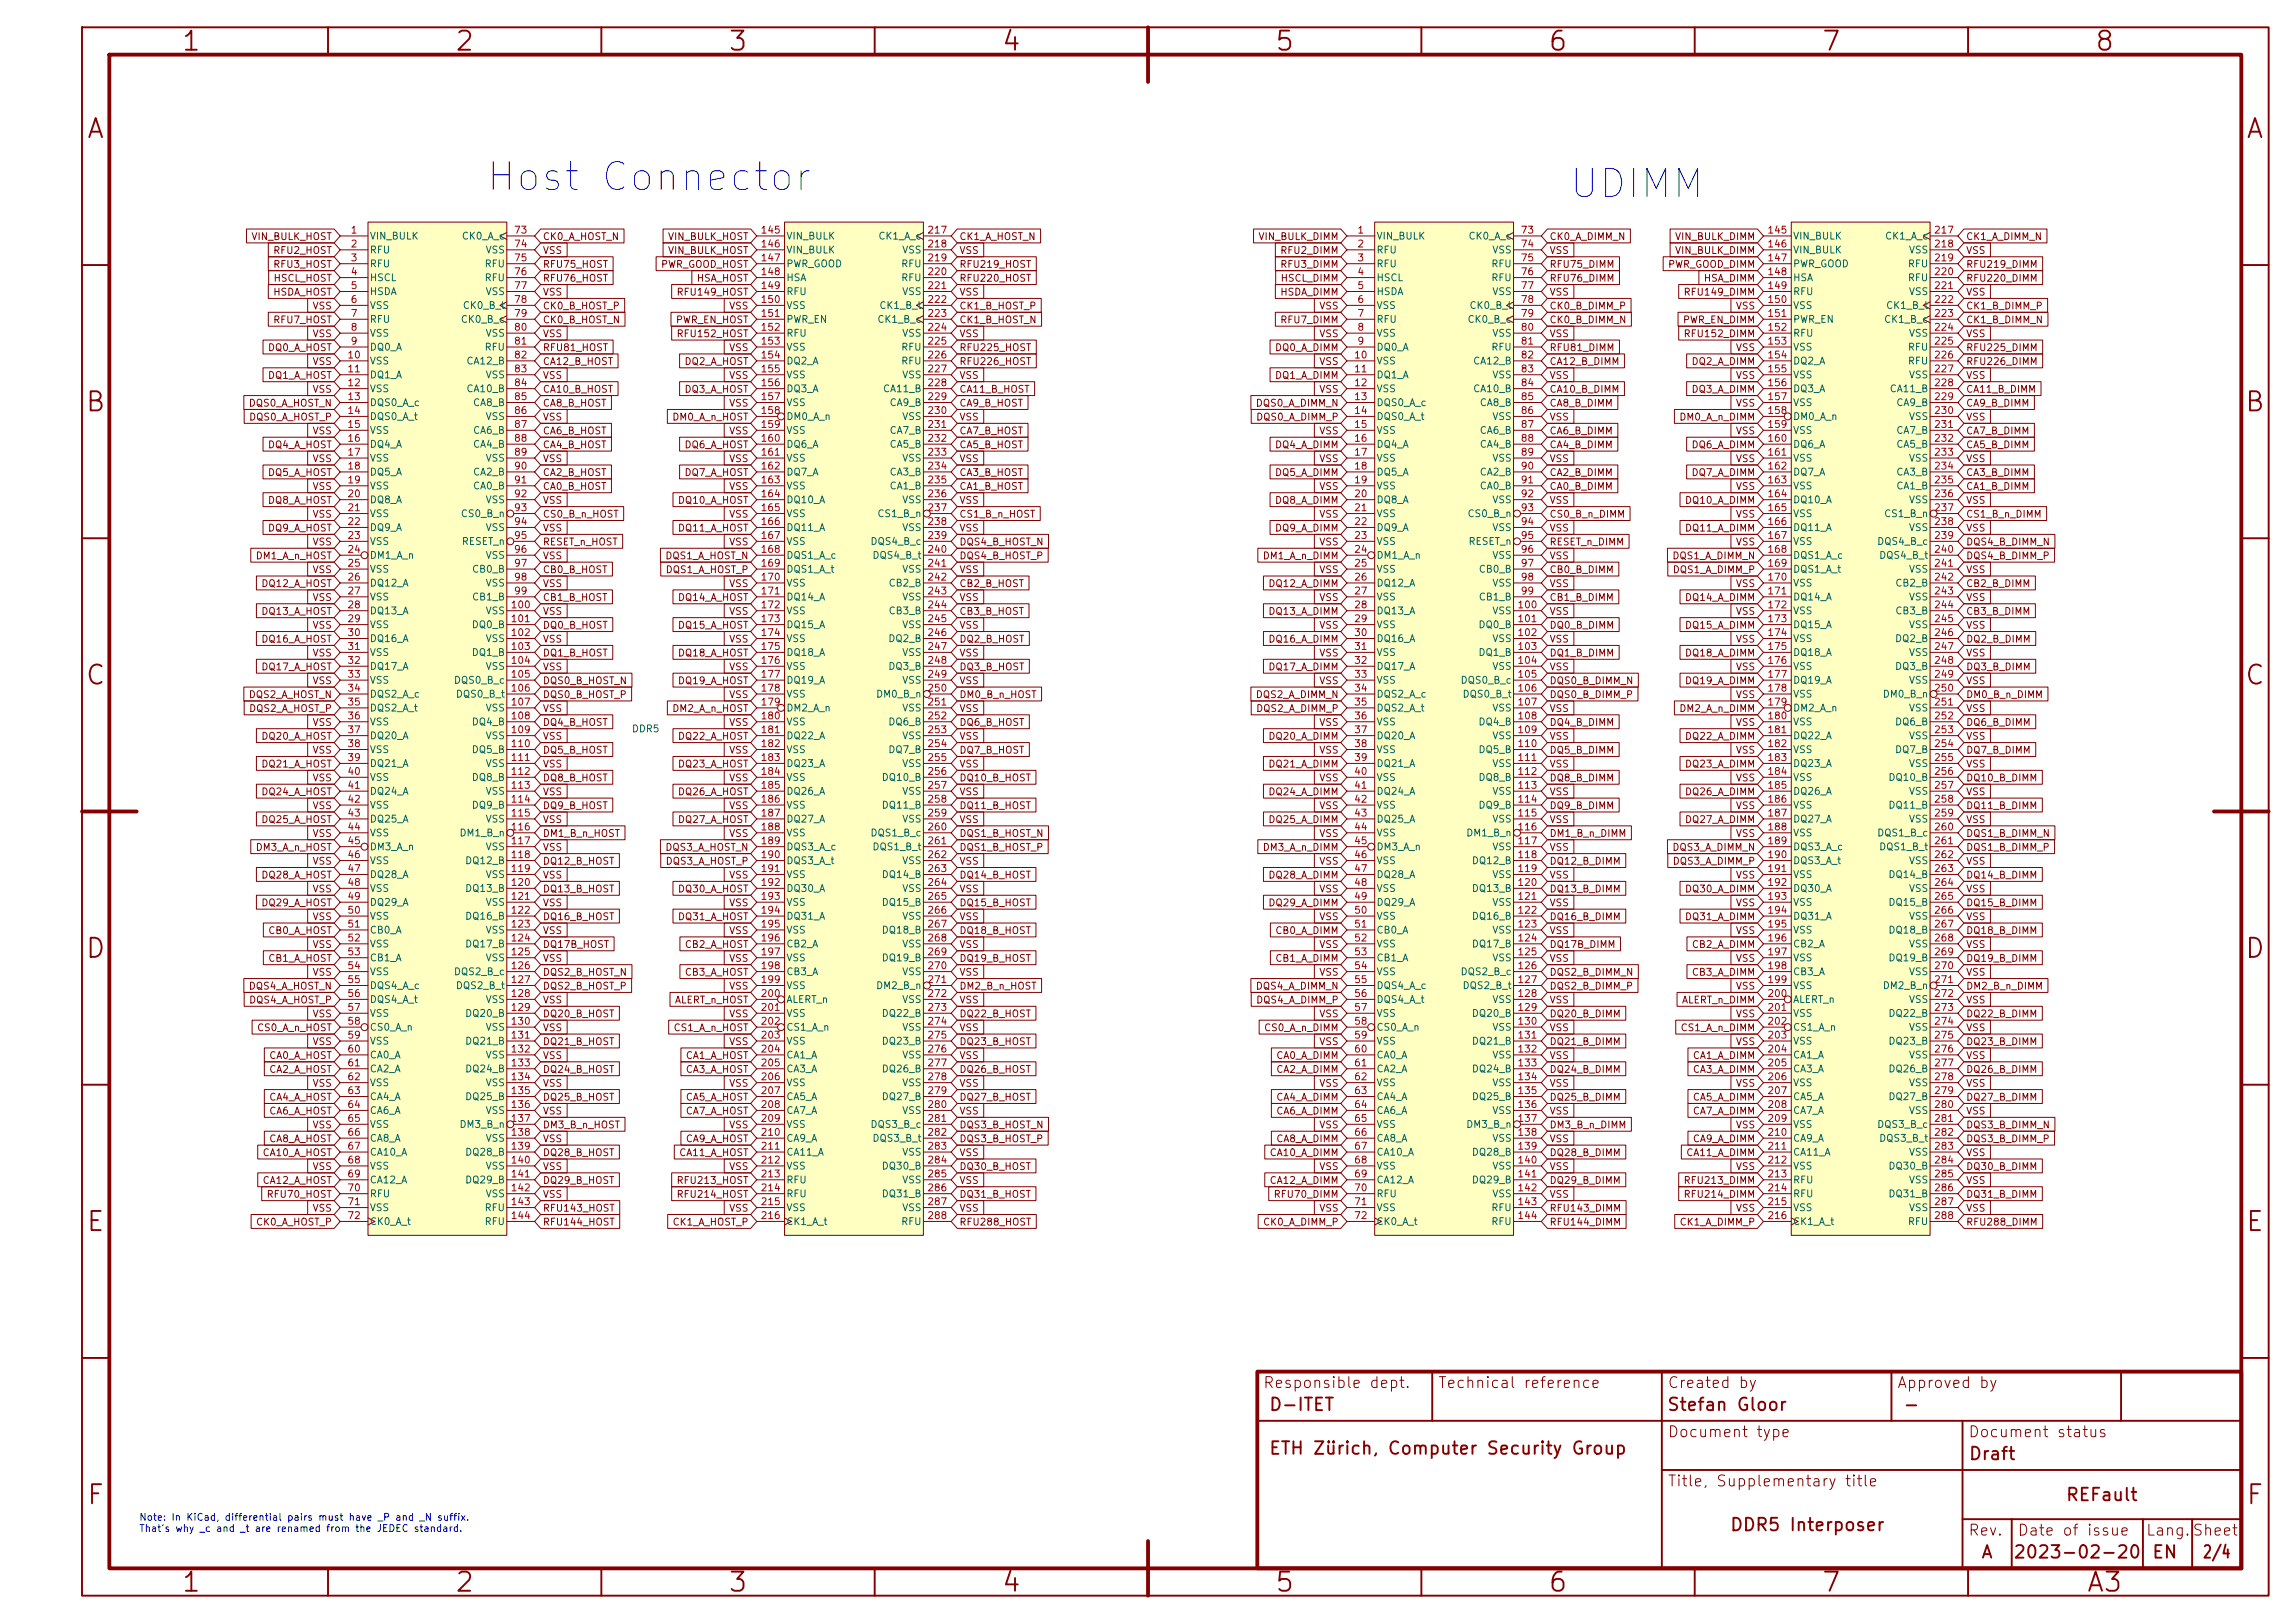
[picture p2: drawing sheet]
<svg xmlns="http://www.w3.org/2000/svg" width="420mm" height="297mm" viewBox="0 0 420 297" stroke-linecap="round" stroke-linejoin="round" font-family="sans-serif">
<defs><g id="words">
<g font-size="5.1" fill="#0000c2">
<text x="88.5" y="36.2">Host Connector</text>
<text x="286.6" y="37.5">UDIMM</text>
</g>
<g font-size="3.5" fill="#840000">
<text x="33" y="10.2">1</text>
<text x="83" y="10.2">2</text>
<text x="133" y="10.2">3</text>
<text x="183" y="10.2">4</text>
<text x="233" y="10.2">5</text>
<text x="283" y="10.2">6</text>
<text x="333" y="10.2">7</text>
<text x="383" y="10.2">8</text>
<text x="15.7" y="26.2">A</text>
<text x="410.6" y="26.2">A</text>
<text x="15.4" y="76.2">B</text>
<text x="410.4" y="76.2">B</text>
<text x="15.4" y="126.2">C</text>
<text x="410.4" y="126.2">C</text>
<text x="15.4" y="176.2">D</text>
<text x="410.4" y="176.2">D</text>
<text x="15.6" y="226.2">E</text>
<text x="410.6" y="226.2">E</text>
<text x="15.7" y="276.2">F</text>
<text x="410.6" y="276.2">F</text>
<text x="33" y="292.2">1</text>
<text x="83" y="292.2">2</text>
<text x="133" y="292.2">3</text>
<text x="183" y="292.2">4</text>
<text x="233" y="292.2">5</text>
<text x="283" y="292.2">6</text>
<text x="333" y="292.2">7</text>
<text x="381.5" y="292.2">A3</text>
</g>
<g font-size="2.3" fill="#840000">
<text x="232" y="258.7">D-ITET</text>
<text x="304.8" y="258.7">Stefan Gloor</text>
<text x="348" y="258.7">-</text>
<text x="232" y="266.7">ETH Zürich, Computer Security Group</text>
<text x="360" y="267.7">Draft</text>
<text x="377.7" y="275.2">REFault</text>
<text x="316.3" y="280.7">DDR5 Interposer</text>
<text x="362.3" y="285.7">A</text>
<text x="368.1" y="285.7">2023-02-20</text>
<text x="393.5" y="285.7">EN</text>
<text x="402.8" y="285.7">2/4</text>
</g>
<g font-size="2" fill="#840000">
<text x="230.9" y="254.5">Responsible dept.</text>
<text x="262.9" y="254.5">Technical reference</text>
<text x="304.9" y="254.5">Created by</text>
<text x="346.9" y="254.5">Approved by</text>
<text x="304.9" y="263.5">Document type</text>
<text x="359.9" y="263.5">Document status</text>
<text x="304.9" y="272.5">Title, Supplementary title</text>
<text x="359.9" y="281.5">Rev.</text>
<text x="368.9" y="281.5">Date of issue</text>
<text x="392.4" y="281.5">Lang.Sheet</text>
</g>
<g font-size="1.3" fill="#840000">
<text x="45.9" y="44.2">VIN_BULK_HOST</text>
<text x="49.9" y="46.8">RFU2_HOST</text>
<text x="99.2" y="46.8">VSS</text>
<text x="99.2" y="44.2">CK0_A_HOST_N</text>
<text x="122.1" y="44.2">VIN_BULK_HOST</text>
<text x="122.1" y="46.8">VIN_BULK_HOST</text>
<text x="175.4" y="46.8">VSS</text>
<text x="175.4" y="44.2">CK1_A_HOST_N</text>
<text x="230.1" y="44.2">VIN_BULK_DIMM</text>
<text x="234.1" y="46.8">RFU2_DIMM</text>
<text x="283.3" y="44.2">CK0_A_DIMM_N</text>
<text x="283.3" y="46.8">VSS</text>
<text x="306.3" y="46.8">VIN_BULK_DIMM</text>
<text x="306.3" y="44.2">VIN_BULK_DIMM</text>
<text x="359.5" y="44.2">CK1_A_DIMM_N</text>
<text x="359.5" y="46.8">VSS</text>
<text x="49.9" y="49.3">RFU3_HOST</text>
<text x="49.9" y="51.9">HSCL_HOST</text>
<text x="99.2" y="49.3">RFU75_HOST</text>
<text x="99.2" y="51.9">RFU76_HOST</text>
<text x="120.8" y="49.3">PWR_GOOD_HOST</text>
<text x="127.3" y="51.9">HSA_HOST</text>
<text x="175.4" y="49.3">RFU219_HOST</text>
<text x="175.4" y="51.9">RFU220_HOST</text>
<text x="234.1" y="49.3">RFU3_DIMM</text>
<text x="234.1" y="51.9">HSCL_DIMM</text>
<text x="283.3" y="49.3">RFU75_DIMM</text>
<text x="283.3" y="51.9">RFU76_DIMM</text>
<text x="305" y="49.3">PWR_GOOD_DIMM</text>
<text x="311.6" y="51.9">HSA_DIMM</text>
<text x="359.5" y="49.3">RFU219_DIMM</text>
<text x="359.5" y="51.9">RFU220_DIMM</text>
<text x="49.9" y="54.4">HSDA_HOST</text>
<text x="49.9" y="59.5">RFU7_HOST</text>
<text x="57.1" y="56.9">VSS</text>
<text x="99.2" y="59.5">CK0_B_HOST_N</text>
<text x="99.2" y="54.4">VSS</text>
<text x="99.2" y="56.9">CK0_B_HOST_P</text>
<text x="123.5" y="59.5">PWR_EN_HOST</text>
<text x="123.7" y="54.4">RFU149_HOST</text>
<text x="133.3" y="56.9">VSS</text>
<text x="175.4" y="56.9">CK1_B_HOST_P</text>
<text x="175.4" y="54.4">VSS</text>
<text x="175.4" y="59.5">CK1_B_HOST_N</text>
<text x="234.1" y="59.5">RFU7_DIMM</text>
<text x="234.1" y="54.4">HSDA_DIMM</text>
<text x="241.2" y="56.9">VSS</text>
<text x="283.3" y="54.4">VSS</text>
<text x="283.3" y="56.9">CK0_B_DIMM_P</text>
<text x="283.3" y="59.5">CK0_B_DIMM_N</text>
<text x="307.7" y="59.5">PWR_EN_DIMM</text>
<text x="307.9" y="54.4">RFU149_DIMM</text>
<text x="317.4" y="56.9">VSS</text>
<text x="359.5" y="54.4">VSS</text>
<text x="359.5" y="59.5">CK1_B_DIMM_N</text>
<text x="359.5" y="56.9">CK1_B_DIMM_P</text>
<text x="48.9" y="64.6">DQ0_A_HOST</text>
<text x="57.1" y="62">VSS</text>
<text x="99.2" y="62">VSS</text>
<text x="99.2" y="64.6">RFU81_HOST</text>
<text x="123.7" y="62">RFU152_HOST</text>
<text x="133.3" y="64.6">VSS</text>
<text x="175.4" y="64.6">RFU225_HOST</text>
<text x="175.4" y="62">VSS</text>
<text x="233.1" y="64.6">DQ0_A_DIMM</text>
<text x="241.2" y="62">VSS</text>
<text x="283.3" y="64.6">RFU81_DIMM</text>
<text x="283.3" y="62">VSS</text>
<text x="307.9" y="62">RFU152_DIMM</text>
<text x="317.4" y="64.6">VSS</text>
<text x="359.5" y="62">VSS</text>
<text x="359.5" y="64.6">RFU225_DIMM</text>
<text x="48.9" y="69.6">DQ1_A_HOST</text>
<text x="57.1" y="67.1">VSS</text>
<text x="99.2" y="67.1">CA12_B_HOST</text>
<text x="99.2" y="69.6">VSS</text>
<text x="125.1" y="67.1">DQ2_A_HOST</text>
<text x="133.3" y="69.6">VSS</text>
<text x="175.4" y="67.1">RFU226_HOST</text>
<text x="175.4" y="69.6">VSS</text>
<text x="233.1" y="69.6">DQ1_A_DIMM</text>
<text x="241.2" y="67.1">VSS</text>
<text x="283.3" y="69.6">VSS</text>
<text x="283.3" y="67.1">CA12_B_DIMM</text>
<text x="309.3" y="67.1">DQ2_A_DIMM</text>
<text x="317.4" y="69.6">VSS</text>
<text x="359.5" y="67.1">RFU226_DIMM</text>
<text x="359.5" y="69.6">VSS</text>
<text x="45.4" y="74.7">DQS0_A_HOST_N</text>
<text x="45.5" y="77.3">DQS0_A_HOST_P</text>
<text x="57.1" y="72.2">VSS</text>
<text x="99.2" y="74.7">CA8_B_HOST</text>
<text x="99.2" y="72.2">CA10_B_HOST</text>
<text x="99.2" y="77.3">VSS</text>
<text x="122.9" y="77.3">DM0_A_n_HOST</text>
<text x="125.1" y="72.2">DQ3_A_HOST</text>
<text x="133.3" y="74.7">VSS</text>
<text x="175.4" y="77.3">VSS</text>
<text x="175.4" y="74.7">CA9_B_HOST</text>
<text x="175.4" y="72.2">CA11_B_HOST</text>
<text x="229.6" y="74.7">DQS0_A_DIMM_N</text>
<text x="229.7" y="77.3">DQS0_A_DIMM_P</text>
<text x="241.2" y="72.2">VSS</text>
<text x="283.3" y="72.2">CA10_B_DIMM</text>
<text x="283.3" y="77.3">VSS</text>
<text x="283.3" y="74.7">CA8_B_DIMM</text>
<text x="307.1" y="77.3">DM0_A_n_DIMM</text>
<text x="309.3" y="72.2">DQ3_A_DIMM</text>
<text x="317.4" y="74.7">VSS</text>
<text x="359.5" y="72.2">CA11_B_DIMM</text>
<text x="359.5" y="77.3">VSS</text>
<text x="359.5" y="74.7">CA9_B_DIMM</text>
<text x="48.9" y="82.3">DQ4_A_HOST</text>
<text x="57.1" y="79.8">VSS</text>
<text x="99.2" y="82.3">CA4_B_HOST</text>
<text x="99.2" y="79.8">CA6_B_HOST</text>
<text x="125.1" y="82.3">DQ6_A_HOST</text>
<text x="133.3" y="79.8">VSS</text>
<text x="175.4" y="79.8">CA7_B_HOST</text>
<text x="175.4" y="82.3">CA5_B_HOST</text>
<text x="233.1" y="82.3">DQ4_A_DIMM</text>
<text x="241.2" y="79.8">VSS</text>
<text x="283.3" y="79.8">CA6_B_DIMM</text>
<text x="283.3" y="82.3">CA4_B_DIMM</text>
<text x="309.3" y="82.3">DQ6_A_DIMM</text>
<text x="317.4" y="79.8">VSS</text>
<text x="359.5" y="82.3">CA5_B_DIMM</text>
<text x="359.5" y="79.8">CA7_B_DIMM</text>
<text x="48.9" y="87.4">DQ5_A_HOST</text>
<text x="57.1" y="90">VSS</text>
<text x="57.1" y="84.9">VSS</text>
<text x="99.2" y="87.4">CA2_B_HOST</text>
<text x="99.2" y="90">CA0_B_HOST</text>
<text x="99.2" y="84.9">VSS</text>
<text x="125.1" y="87.4">DQ7_A_HOST</text>
<text x="133.3" y="90">VSS</text>
<text x="133.3" y="84.9">VSS</text>
<text x="175.4" y="87.4">CA3_B_HOST</text>
<text x="175.4" y="84.9">VSS</text>
<text x="175.4" y="90">CA1_B_HOST</text>
<text x="233.1" y="87.4">DQ5_A_DIMM</text>
<text x="241.2" y="84.9">VSS</text>
<text x="241.2" y="90">VSS</text>
<text x="283.3" y="90">CA0_B_DIMM</text>
<text x="283.3" y="87.4">CA2_B_DIMM</text>
<text x="283.3" y="84.9">VSS</text>
<text x="309.3" y="87.4">DQ7_A_DIMM</text>
<text x="317.4" y="90">VSS</text>
<text x="317.4" y="84.9">VSS</text>
<text x="359.5" y="90">CA1_B_DIMM</text>
<text x="359.5" y="84.9">VSS</text>
<text x="359.5" y="87.4">CA3_B_DIMM</text>
<text x="48.9" y="92.5">DQ8_A_HOST</text>
<text x="57.1" y="95">VSS</text>
<text x="99.2" y="92.5">VSS</text>
<text x="99.2" y="95">CS0_B_n_HOST</text>
<text x="123.9" y="92.5">DQ10_A_HOST</text>
<text x="133.3" y="95">VSS</text>
<text x="175.4" y="92.5">VSS</text>
<text x="175.4" y="95">CS1_B_n_HOST</text>
<text x="233.1" y="92.5">DQ8_A_DIMM</text>
<text x="241.2" y="95">VSS</text>
<text x="283.3" y="92.5">VSS</text>
<text x="283.3" y="95">CS0_B_n_DIMM</text>
<text x="308.1" y="92.5">DQ10_A_DIMM</text>
<text x="317.4" y="95">VSS</text>
<text x="359.5" y="95">CS1_B_n_DIMM</text>
<text x="359.5" y="92.5">VSS</text>
<text x="48.9" y="97.6">DQ9_A_HOST</text>
<text x="57.1" y="100.1">VSS</text>
<text x="99.2" y="100.1">RESET_n_HOST</text>
<text x="99.2" y="97.6">VSS</text>
<text x="123.9" y="97.6">DQ11_A_HOST</text>
<text x="133.3" y="100.1">VSS</text>
<text x="175.4" y="97.6">VSS</text>
<text x="175.4" y="100.1">DQS4_B_HOST_N</text>
<text x="233.1" y="97.6">DQ9_A_DIMM</text>
<text x="241.2" y="100.1">VSS</text>
<text x="283.3" y="100.1">RESET_n_DIMM</text>
<text x="283.3" y="97.6">VSS</text>
<text x="308.1" y="97.6">DQ11_A_DIMM</text>
<text x="317.4" y="100.1">VSS</text>
<text x="359.5" y="97.6">VSS</text>
<text x="359.5" y="100.1">DQS4_B_DIMM_N</text>
<text x="46.7" y="102.7">DM1_A_n_HOST</text>
<text x="47.7" y="107.7">DQ12_A_HOST</text>
<text x="57.1" y="105.2">VSS</text>
<text x="99.2" y="107.7">VSS</text>
<text x="99.2" y="102.7">VSS</text>
<text x="99.2" y="105.2">CB0_B_HOST</text>
<text x="121.6" y="102.7">DQS1_A_HOST_N</text>
<text x="121.7" y="105.2">DQS1_A_HOST_P</text>
<text x="133.3" y="107.7">VSS</text>
<text x="175.4" y="102.7">DQS4_B_HOST_P</text>
<text x="175.4" y="105.2">VSS</text>
<text x="175.4" y="107.7">CB2_B_HOST</text>
<text x="230.9" y="102.7">DM1_A_n_DIMM</text>
<text x="231.9" y="107.7">DQ12_A_DIMM</text>
<text x="241.2" y="105.2">VSS</text>
<text x="283.3" y="102.7">VSS</text>
<text x="283.3" y="105.2">CB0_B_DIMM</text>
<text x="283.3" y="107.7">VSS</text>
<text x="305.8" y="102.7">DQS1_A_DIMM_N</text>
<text x="305.9" y="105.2">DQS1_A_DIMM_P</text>
<text x="317.4" y="107.7">VSS</text>
<text x="359.5" y="102.7">DQS4_B_DIMM_P</text>
<text x="359.5" y="105.2">VSS</text>
<text x="359.5" y="107.7">CB2_B_DIMM</text>
<text x="47.7" y="112.8">DQ13_A_HOST</text>
<text x="57.1" y="110.3">VSS</text>
<text x="99.2" y="110.3">CB1_B_HOST</text>
<text x="99.2" y="112.8">VSS</text>
<text x="123.9" y="110.3">DQ14_A_HOST</text>
<text x="133.3" y="112.8">VSS</text>
<text x="175.4" y="112.8">CB3_B_HOST</text>
<text x="175.4" y="110.3">VSS</text>
<text x="231.9" y="112.8">DQ13_A_DIMM</text>
<text x="241.2" y="110.3">VSS</text>
<text x="283.3" y="112.8">VSS</text>
<text x="283.3" y="110.3">CB1_B_DIMM</text>
<text x="308.1" y="110.3">DQ14_A_DIMM</text>
<text x="317.4" y="112.8">VSS</text>
<text x="359.5" y="112.8">CB3_B_DIMM</text>
<text x="359.5" y="110.3">VSS</text>
<text x="47.7" y="117.9">DQ16_A_HOST</text>
<text x="57.1" y="115.4">VSS</text>
<text x="99.2" y="115.4">DQ0_B_HOST</text>
<text x="99.2" y="117.9">VSS</text>
<text x="123.9" y="115.4">DQ15_A_HOST</text>
<text x="133.3" y="117.9">VSS</text>
<text x="175.4" y="115.4">VSS</text>
<text x="175.4" y="117.9">DQ2_B_HOST</text>
<text x="231.9" y="117.9">DQ16_A_DIMM</text>
<text x="241.2" y="115.4">VSS</text>
<text x="283.3" y="117.9">VSS</text>
<text x="283.3" y="115.4">DQ0_B_DIMM</text>
<text x="308.1" y="115.4">DQ15_A_DIMM</text>
<text x="317.4" y="117.9">VSS</text>
<text x="359.5" y="115.4">VSS</text>
<text x="359.5" y="117.9">DQ2_B_DIMM</text>
<text x="47.7" y="123">DQ17_A_HOST</text>
<text x="57.1" y="120.4">VSS</text>
<text x="57.1" y="125.5">VSS</text>
<text x="99.2" y="125.5">DQS0_B_HOST_N</text>
<text x="99.2" y="120.4">DQ1_B_HOST</text>
<text x="99.2" y="123">VSS</text>
<text x="123.9" y="120.4">DQ18_A_HOST</text>
<text x="123.9" y="125.5">DQ19_A_HOST</text>
<text x="133.3" y="123">VSS</text>
<text x="175.4" y="123">DQ3_B_HOST</text>
<text x="175.4" y="125.5">VSS</text>
<text x="175.4" y="120.4">VSS</text>
<text x="231.9" y="123">DQ17_A_DIMM</text>
<text x="241.2" y="120.4">VSS</text>
<text x="241.2" y="125.5">VSS</text>
<text x="283.3" y="125.5">DQS0_B_DIMM_N</text>
<text x="283.3" y="123">VSS</text>
<text x="283.3" y="120.4">DQ1_B_DIMM</text>
<text x="308.1" y="120.4">DQ18_A_DIMM</text>
<text x="308.1" y="125.5">DQ19_A_DIMM</text>
<text x="317.4" y="123">VSS</text>
<text x="359.5" y="120.4">VSS</text>
<text x="359.5" y="123">DQ3_B_DIMM</text>
<text x="359.5" y="125.5">VSS</text>
<text x="45.4" y="128.1">DQS2_A_HOST_N</text>
<text x="45.5" y="130.6">DQS2_A_HOST_P</text>
<text x="99.2" y="128.1">DQS0_B_HOST_P</text>
<text x="99.2" y="130.6">VSS</text>
<text x="122.9" y="130.6">DM2_A_n_HOST</text>
<text x="133.3" y="128.1">VSS</text>
<text x="175.4" y="130.6">VSS</text>
<text x="175.4" y="128.1">DM0_B_n_HOST</text>
<text x="229.6" y="128.1">DQS2_A_DIMM_N</text>
<text x="229.7" y="130.6">DQS2_A_DIMM_P</text>
<text x="283.3" y="128.1">DQS0_B_DIMM_P</text>
<text x="283.3" y="130.6">VSS</text>
<text x="307.1" y="130.6">DM2_A_n_DIMM</text>
<text x="317.4" y="128.1">VSS</text>
<text x="359.5" y="128.1">DM0_B_n_DIMM</text>
<text x="359.5" y="130.6">VSS</text>
<text x="47.7" y="135.7">DQ20_A_HOST</text>
<text x="57.1" y="133.1">VSS</text>
<text x="99.2" y="133.1">DQ4_B_HOST</text>
<text x="99.2" y="135.7">VSS</text>
<text x="123.9" y="135.7">DQ22_A_HOST</text>
<text x="133.3" y="133.1">VSS</text>
<text x="175.4" y="135.7">VSS</text>
<text x="175.4" y="133.1">DQ6_B_HOST</text>
<text x="231.9" y="135.7">DQ20_A_DIMM</text>
<text x="241.2" y="133.1">VSS</text>
<text x="283.3" y="135.7">VSS</text>
<text x="283.3" y="133.1">DQ4_B_DIMM</text>
<text x="308.1" y="135.7">DQ22_A_DIMM</text>
<text x="317.4" y="133.1">VSS</text>
<text x="359.5" y="133.1">DQ6_B_DIMM</text>
<text x="359.5" y="135.7">VSS</text>
<text x="47.7" y="140.8">DQ21_A_HOST</text>
<text x="57.1" y="143.3">VSS</text>
<text x="57.1" y="138.2">VSS</text>
<text x="99.2" y="143.3">DQ8_B_HOST</text>
<text x="99.2" y="138.2">DQ5_B_HOST</text>
<text x="99.2" y="140.8">VSS</text>
<text x="123.9" y="140.8">DQ23_A_HOST</text>
<text x="133.3" y="138.2">VSS</text>
<text x="133.3" y="143.3">VSS</text>
<text x="175.4" y="138.2">DQ7_B_HOST</text>
<text x="175.4" y="143.3">DQ10_B_HOST</text>
<text x="175.4" y="140.8">VSS</text>
<text x="231.9" y="140.8">DQ21_A_DIMM</text>
<text x="241.2" y="143.3">VSS</text>
<text x="241.2" y="138.2">VSS</text>
<text x="283.3" y="138.2">DQ5_B_DIMM</text>
<text x="283.3" y="140.8">VSS</text>
<text x="283.3" y="143.3">DQ8_B_DIMM</text>
<text x="308.1" y="140.8">DQ23_A_DIMM</text>
<text x="317.4" y="143.3">VSS</text>
<text x="317.4" y="138.2">VSS</text>
<text x="359.5" y="143.3">DQ10_B_DIMM</text>
<text x="359.5" y="140.8">VSS</text>
<text x="359.5" y="138.2">DQ7_B_DIMM</text>
<text x="47.7" y="145.8">DQ24_A_HOST</text>
<text x="57.1" y="148.4">VSS</text>
<text x="99.2" y="148.4">DQ9_B_HOST</text>
<text x="99.2" y="145.8">VSS</text>
<text x="123.9" y="145.8">DQ26_A_HOST</text>
<text x="133.3" y="148.4">VSS</text>
<text x="175.4" y="145.8">VSS</text>
<text x="175.4" y="148.4">DQ11_B_HOST</text>
<text x="231.9" y="145.8">DQ24_A_DIMM</text>
<text x="241.2" y="148.4">VSS</text>
<text x="283.3" y="145.8">VSS</text>
<text x="283.3" y="148.4">DQ9_B_DIMM</text>
<text x="308.1" y="145.8">DQ26_A_DIMM</text>
<text x="317.4" y="148.4">VSS</text>
<text x="359.5" y="148.4">DQ11_B_DIMM</text>
<text x="359.5" y="145.8">VSS</text>
<text x="46.7" y="156">DM3_A_n_HOST</text>
<text x="47.7" y="150.9">DQ25_A_HOST</text>
<text x="57.1" y="153.5">VSS</text>
<text x="99.2" y="153.5">DM1_B_n_HOST</text>
<text x="99.2" y="156">VSS</text>
<text x="99.2" y="150.9">VSS</text>
<text x="121.6" y="156">DQS3_A_HOST_N</text>
<text x="123.9" y="150.9">DQ27_A_HOST</text>
<text x="133.3" y="153.5">VSS</text>
<text x="175.4" y="156">DQS1_B_HOST_P</text>
<text x="175.4" y="153.5">DQS1_B_HOST_N</text>
<text x="175.4" y="150.9">VSS</text>
<text x="230.9" y="156">DM3_A_n_DIMM</text>
<text x="231.9" y="150.9">DQ25_A_DIMM</text>
<text x="241.2" y="153.5">VSS</text>
<text x="283.3" y="153.5">DM1_B_n_DIMM</text>
<text x="283.3" y="150.9">VSS</text>
<text x="283.3" y="156">VSS</text>
<text x="305.8" y="156">DQS3_A_DIMM_N</text>
<text x="308.1" y="150.9">DQ27_A_DIMM</text>
<text x="317.4" y="153.5">VSS</text>
<text x="359.5" y="150.9">VSS</text>
<text x="359.5" y="153.5">DQS1_B_DIMM_N</text>
<text x="359.5" y="156">DQS1_B_DIMM_P</text>
<text x="47.7" y="161.1">DQ28_A_HOST</text>
<text x="57.1" y="158.5">VSS</text>
<text x="99.2" y="158.5">DQ12_B_HOST</text>
<text x="99.2" y="161.1">VSS</text>
<text x="121.7" y="158.5">DQS3_A_HOST_P</text>
<text x="133.3" y="161.1">VSS</text>
<text x="175.4" y="161.1">DQ14_B_HOST</text>
<text x="175.4" y="158.5">VSS</text>
<text x="231.9" y="161.1">DQ28_A_DIMM</text>
<text x="241.2" y="158.5">VSS</text>
<text x="283.3" y="158.5">DQ12_B_DIMM</text>
<text x="283.3" y="161.1">VSS</text>
<text x="305.9" y="158.5">DQS3_A_DIMM_P</text>
<text x="317.4" y="161.1">VSS</text>
<text x="359.5" y="161.1">DQ14_B_DIMM</text>
<text x="359.5" y="158.5">VSS</text>
<text x="47.7" y="166.2">DQ29_A_HOST</text>
<text x="57.1" y="163.6">VSS</text>
<text x="99.2" y="163.6">DQ13_B_HOST</text>
<text x="99.2" y="166.2">VSS</text>
<text x="123.9" y="163.6">DQ30_A_HOST</text>
<text x="133.3" y="166.2">VSS</text>
<text x="175.4" y="166.2">DQ15_B_HOST</text>
<text x="175.4" y="163.6">VSS</text>
<text x="231.9" y="166.2">DQ29_A_DIMM</text>
<text x="241.2" y="163.6">VSS</text>
<text x="283.3" y="166.2">VSS</text>
<text x="283.3" y="163.6">DQ13_B_DIMM</text>
<text x="308.1" y="163.6">DQ30_A_DIMM</text>
<text x="317.4" y="166.2">VSS</text>
<text x="359.5" y="166.2">DQ15_B_DIMM</text>
<text x="359.5" y="163.6">VSS</text>
<text x="49" y="171.2">CB0_A_HOST</text>
<text x="57.1" y="168.7">VSS</text>
<text x="57.1" y="173.8">VSS</text>
<text x="99.2" y="171.2">VSS</text>
<text x="99.2" y="173.8">DQ17B_HOST</text>
<text x="99.2" y="168.7">DQ16_B_HOST</text>
<text x="123.9" y="168.7">DQ31_A_HOST</text>
<text x="125.2" y="173.8">CB2_A_HOST</text>
<text x="133.3" y="171.2">VSS</text>
<text x="175.4" y="168.7">VSS</text>
<text x="175.4" y="171.2">DQ18_B_HOST</text>
<text x="175.4" y="173.8">VSS</text>
<text x="233.2" y="171.2">CB0_A_DIMM</text>
<text x="241.2" y="168.7">VSS</text>
<text x="241.2" y="173.8">VSS</text>
<text x="283.3" y="173.8">DQ17B_DIMM</text>
<text x="283.3" y="168.7">DQ16_B_DIMM</text>
<text x="283.3" y="171.2">VSS</text>
<text x="308.1" y="168.7">DQ31_A_DIMM</text>
<text x="309.4" y="173.8">CB2_A_DIMM</text>
<text x="317.4" y="171.2">VSS</text>
<text x="359.5" y="171.2">DQ18_B_DIMM</text>
<text x="359.5" y="168.7">VSS</text>
<text x="359.5" y="173.8">VSS</text>
<text x="49" y="176.3">CB1_A_HOST</text>
<text x="57.1" y="178.9">VSS</text>
<text x="99.2" y="178.9">DQS2_B_HOST_N</text>
<text x="99.2" y="176.3">VSS</text>
<text x="125.2" y="178.9">CB3_A_HOST</text>
<text x="133.3" y="176.3">VSS</text>
<text x="175.4" y="176.3">DQ19_B_HOST</text>
<text x="175.4" y="178.9">VSS</text>
<text x="233.2" y="176.3">CB1_A_DIMM</text>
<text x="241.2" y="178.9">VSS</text>
<text x="283.3" y="178.9">DQS2_B_DIMM_N</text>
<text x="283.3" y="176.3">VSS</text>
<text x="309.4" y="178.9">CB3_A_DIMM</text>
<text x="317.4" y="176.3">VSS</text>
<text x="359.5" y="178.9">VSS</text>
<text x="359.5" y="176.3">DQ19_B_DIMM</text>
<text x="45.4" y="181.4">DQS4_A_HOST_N</text>
<text x="45.5" y="183.9">DQS4_A_HOST_P</text>
<text x="99.2" y="183.9">VSS</text>
<text x="99.2" y="181.4">DQS2_B_HOST_P</text>
<text x="123.3" y="183.9">ALERT_n_HOST</text>
<text x="133.3" y="181.4">VSS</text>
<text x="175.4" y="183.9">VSS</text>
<text x="175.4" y="181.4">DM2_B_n_HOST</text>
<text x="229.6" y="181.4">DQS4_A_DIMM_N</text>
<text x="229.7" y="183.9">DQS4_A_DIMM_P</text>
<text x="283.3" y="183.9">VSS</text>
<text x="283.3" y="181.4">DQS2_B_DIMM_P</text>
<text x="307.6" y="183.9">ALERT_n_DIMM</text>
<text x="317.4" y="181.4">VSS</text>
<text x="359.5" y="183.9">VSS</text>
<text x="359.5" y="181.4">DM2_B_n_DIMM</text>
<text x="46.9" y="189">CS0_A_n_HOST</text>
<text x="57.1" y="186.5">VSS</text>
<text x="57.1" y="191.6">VSS</text>
<text x="99.2" y="189">VSS</text>
<text x="99.2" y="186.5">DQ20_B_HOST</text>
<text x="99.2" y="191.6">DQ21_B_HOST</text>
<text x="123.1" y="189">CS1_A_n_HOST</text>
<text x="133.3" y="191.6">VSS</text>
<text x="133.3" y="186.5">VSS</text>
<text x="175.4" y="189">VSS</text>
<text x="175.4" y="186.5">DQ22_B_HOST</text>
<text x="175.4" y="191.6">DQ23_B_HOST</text>
<text x="231.1" y="189">CS0_A_n_DIMM</text>
<text x="241.2" y="186.5">VSS</text>
<text x="241.2" y="191.6">VSS</text>
<text x="283.3" y="189">VSS</text>
<text x="283.3" y="191.6">DQ21_B_DIMM</text>
<text x="283.3" y="186.5">DQ20_B_DIMM</text>
<text x="307.3" y="189">CS1_A_n_DIMM</text>
<text x="317.4" y="191.6">VSS</text>
<text x="317.4" y="186.5">VSS</text>
<text x="359.5" y="191.6">DQ23_B_DIMM</text>
<text x="359.5" y="186.5">DQ22_B_DIMM</text>
<text x="359.5" y="189">VSS</text>
<text x="49.1" y="194.1">CA0_A_HOST</text>
<text x="49.1" y="196.6">CA2_A_HOST</text>
<text x="99.2" y="194.1">VSS</text>
<text x="99.2" y="196.6">DQ24_B_HOST</text>
<text x="125.3" y="194.1">CA1_A_HOST</text>
<text x="125.3" y="196.6">CA3_A_HOST</text>
<text x="175.4" y="194.1">VSS</text>
<text x="175.4" y="196.6">DQ26_B_HOST</text>
<text x="233.4" y="194.1">CA0_A_DIMM</text>
<text x="233.4" y="196.6">CA2_A_DIMM</text>
<text x="283.3" y="196.6">DQ24_B_DIMM</text>
<text x="283.3" y="194.1">VSS</text>
<text x="309.6" y="196.6">CA3_A_DIMM</text>
<text x="309.6" y="194.1">CA1_A_DIMM</text>
<text x="359.5" y="196.6">DQ26_B_DIMM</text>
<text x="359.5" y="194.1">VSS</text>
<text x="49.1" y="201.7">CA4_A_HOST</text>
<text x="57.1" y="199.2">VSS</text>
<text x="99.2" y="199.2">VSS</text>
<text x="99.2" y="201.7">DQ25_B_HOST</text>
<text x="125.3" y="201.7">CA5_A_HOST</text>
<text x="133.3" y="199.2">VSS</text>
<text x="175.4" y="199.2">VSS</text>
<text x="175.4" y="201.7">DQ27_B_HOST</text>
<text x="233.4" y="201.7">CA4_A_DIMM</text>
<text x="241.2" y="199.2">VSS</text>
<text x="283.3" y="201.7">DQ25_B_DIMM</text>
<text x="283.3" y="199.2">VSS</text>
<text x="309.6" y="201.7">CA5_A_DIMM</text>
<text x="317.4" y="199.2">VSS</text>
<text x="359.5" y="201.7">DQ27_B_DIMM</text>
<text x="359.5" y="199.2">VSS</text>
<text x="49.1" y="204.3">CA6_A_HOST</text>
<text x="49.1" y="209.3">CA8_A_HOST</text>
<text x="57.1" y="206.8">VSS</text>
<text x="99.2" y="206.8">DM3_B_n_HOST</text>
<text x="99.2" y="209.3">VSS</text>
<text x="99.2" y="204.3">VSS</text>
<text x="125.3" y="204.3">CA7_A_HOST</text>
<text x="125.3" y="209.3">CA9_A_HOST</text>
<text x="133.3" y="206.8">VSS</text>
<text x="175.4" y="204.3">VSS</text>
<text x="175.4" y="206.8">DQS3_B_HOST_N</text>
<text x="175.4" y="209.3">DQS3_B_HOST_P</text>
<text x="233.4" y="204.3">CA6_A_DIMM</text>
<text x="233.4" y="209.3">CA8_A_DIMM</text>
<text x="241.2" y="206.8">VSS</text>
<text x="283.3" y="209.3">VSS</text>
<text x="283.3" y="206.8">DM3_B_n_DIMM</text>
<text x="283.3" y="204.3">VSS</text>
<text x="309.6" y="204.3">CA7_A_DIMM</text>
<text x="309.6" y="209.3">CA9_A_DIMM</text>
<text x="317.4" y="206.8">VSS</text>
<text x="359.5" y="209.3">DQS3_B_DIMM_P</text>
<text x="359.5" y="204.3">VSS</text>
<text x="359.5" y="206.8">DQS3_B_DIMM_N</text>
<text x="47.9" y="211.9">CA10_A_HOST</text>
<text x="57.1" y="214.4">VSS</text>
<text x="99.2" y="211.9">DQ28_B_HOST</text>
<text x="99.2" y="214.4">VSS</text>
<text x="124.1" y="211.9">CA11_A_HOST</text>
<text x="133.3" y="214.4">VSS</text>
<text x="175.4" y="211.9">VSS</text>
<text x="175.4" y="214.4">DQ30_B_HOST</text>
<text x="232.1" y="211.9">CA10_A_DIMM</text>
<text x="241.2" y="214.4">VSS</text>
<text x="283.3" y="214.4">VSS</text>
<text x="283.3" y="211.9">DQ28_B_DIMM</text>
<text x="308.3" y="211.9">CA11_A_DIMM</text>
<text x="317.4" y="214.4">VSS</text>
<text x="359.5" y="214.4">DQ30_B_DIMM</text>
<text x="359.5" y="211.9">VSS</text>
<text x="47.9" y="217">CA12_A_HOST</text>
<text x="48.7" y="219.5">RFU70_HOST</text>
<text x="99.2" y="217">DQ29_B_HOST</text>
<text x="99.2" y="219.5">VSS</text>
<text x="123.7" y="217">RFU213_HOST</text>
<text x="123.7" y="219.5">RFU214_HOST</text>
<text x="175.4" y="219.5">DQ31_B_HOST</text>
<text x="175.4" y="217">VSS</text>
<text x="232.1" y="217">CA12_A_DIMM</text>
<text x="232.9" y="219.5">RFU70_DIMM</text>
<text x="283.3" y="219.5">VSS</text>
<text x="283.3" y="217">DQ29_B_DIMM</text>
<text x="307.9" y="219.5">RFU214_DIMM</text>
<text x="307.9" y="217">RFU213_DIMM</text>
<text x="359.5" y="219.5">DQ31_B_DIMM</text>
<text x="359.5" y="217">VSS</text>
<text x="46.7" y="224.6">CK0_A_HOST_P</text>
<text x="57.1" y="222">VSS</text>
<text x="99.2" y="224.6">RFU144_HOST</text>
<text x="99.2" y="222">RFU143_HOST</text>
<text x="122.9" y="224.6">CK1_A_HOST_P</text>
<text x="133.3" y="222">VSS</text>
<text x="175.4" y="224.6">RFU288_HOST</text>
<text x="175.4" y="222">VSS</text>
<text x="230.9" y="224.6">CK0_A_DIMM_P</text>
<text x="241.2" y="222">VSS</text>
<text x="283.3" y="224.6">RFU144_DIMM</text>
<text x="283.3" y="222">RFU143_DIMM</text>
<text x="307.1" y="224.6">CK1_A_DIMM_P</text>
<text x="317.4" y="222">VSS</text>
<text x="359.5" y="224.6">RFU288_DIMM</text>
<text x="359.5" y="222">VSS</text>
</g>
<g font-size="1.3" fill="#a90000">
<text x="64" y="43">1</text>
<text x="64" y="45.6">2</text>
<text x="93.9" y="43">73</text>
<text x="93.9" y="45.6">74</text>
<text x="139" y="43">145</text>
<text x="139" y="45.6">146</text>
<text x="169.5" y="43">217</text>
<text x="169.5" y="45.6">218</text>
<text x="248.2" y="43">1</text>
<text x="248.2" y="45.6">2</text>
<text x="278.1" y="43">73</text>
<text x="278.1" y="45.6">74</text>
<text x="323.2" y="43">145</text>
<text x="323.2" y="45.6">146</text>
<text x="353.7" y="43">217</text>
<text x="353.7" y="45.6">218</text>
<text x="64" y="48.1">3</text>
<text x="64" y="50.7">4</text>
<text x="64" y="53.2">5</text>
<text x="93.9" y="48.1">75</text>
<text x="93.9" y="50.7">76</text>
<text x="93.9" y="53.2">77</text>
<text x="139" y="48.1">147</text>
<text x="139" y="50.7">148</text>
<text x="139" y="53.2">149</text>
<text x="169.5" y="48.1">219</text>
<text x="169.5" y="50.7">220</text>
<text x="169.5" y="53.2">221</text>
<text x="248.2" y="48.1">3</text>
<text x="248.2" y="50.7">4</text>
<text x="248.2" y="53.2">5</text>
<text x="278.1" y="48.1">75</text>
<text x="278.1" y="50.7">76</text>
<text x="278.1" y="53.2">77</text>
<text x="323.2" y="48.1">147</text>
<text x="323.2" y="50.7">148</text>
<text x="323.2" y="53.2">149</text>
<text x="353.7" y="48.1">219</text>
<text x="353.7" y="50.7">220</text>
<text x="353.7" y="53.2">221</text>
<text x="64" y="55.7">6</text>
<text x="64" y="58.3">7</text>
<text x="93.9" y="55.7">78</text>
<text x="93.9" y="58.3">79</text>
<text x="139" y="55.7">150</text>
<text x="139" y="58.3">151</text>
<text x="169.5" y="55.7">222</text>
<text x="169.5" y="58.3">223</text>
<text x="248.2" y="55.7">6</text>
<text x="248.2" y="58.3">7</text>
<text x="278.1" y="55.7">78</text>
<text x="278.1" y="58.3">79</text>
<text x="323.2" y="55.7">150</text>
<text x="323.2" y="58.3">151</text>
<text x="353.7" y="55.7">222</text>
<text x="353.7" y="58.3">223</text>
<text x="63.4" y="65.9">10</text>
<text x="64" y="60.8">8</text>
<text x="64" y="63.4">9</text>
<text x="93.9" y="60.8">80</text>
<text x="93.9" y="63.4">81</text>
<text x="93.9" y="65.9">82</text>
<text x="139" y="60.8">152</text>
<text x="139" y="63.4">153</text>
<text x="139" y="65.9">154</text>
<text x="169.5" y="60.8">224</text>
<text x="169.5" y="63.4">225</text>
<text x="169.5" y="65.9">226</text>
<text x="247.6" y="65.9">10</text>
<text x="248.2" y="60.8">8</text>
<text x="248.2" y="63.4">9</text>
<text x="278.1" y="60.8">80</text>
<text x="278.1" y="63.4">81</text>
<text x="278.1" y="65.9">82</text>
<text x="323.2" y="60.8">152</text>
<text x="323.2" y="63.4">153</text>
<text x="323.2" y="65.9">154</text>
<text x="353.7" y="60.8">224</text>
<text x="353.7" y="63.4">225</text>
<text x="353.7" y="65.9">226</text>
<text x="63.4" y="68.4">11</text>
<text x="63.4" y="71">12</text>
<text x="93.9" y="68.4">83</text>
<text x="93.9" y="71">84</text>
<text x="139" y="68.4">155</text>
<text x="139" y="71">156</text>
<text x="169.5" y="68.4">227</text>
<text x="169.5" y="71">228</text>
<text x="247.6" y="68.4">11</text>
<text x="247.6" y="71">12</text>
<text x="278.1" y="68.4">83</text>
<text x="278.1" y="71">84</text>
<text x="323.2" y="68.4">155</text>
<text x="323.2" y="71">156</text>
<text x="353.7" y="68.4">227</text>
<text x="353.7" y="71">228</text>
<text x="63.4" y="73.5">13</text>
<text x="63.4" y="76.1">14</text>
<text x="93.9" y="73.5">85</text>
<text x="93.9" y="76.1">86</text>
<text x="139" y="73.5">157</text>
<text x="139" y="76.1">158</text>
<text x="169.5" y="73.5">229</text>
<text x="169.5" y="76.1">230</text>
<text x="247.6" y="73.5">13</text>
<text x="247.6" y="76.1">14</text>
<text x="278.1" y="73.5">85</text>
<text x="278.1" y="76.1">86</text>
<text x="323.2" y="73.5">157</text>
<text x="323.2" y="76.1">158</text>
<text x="353.7" y="73.5">229</text>
<text x="353.7" y="76.1">230</text>
<text x="63.4" y="78.6">15</text>
<text x="63.4" y="81.1">16</text>
<text x="63.4" y="83.7">17</text>
<text x="93.9" y="78.6">87</text>
<text x="93.9" y="81.1">88</text>
<text x="93.9" y="83.7">89</text>
<text x="139" y="78.6">159</text>
<text x="139" y="81.1">160</text>
<text x="139" y="83.7">161</text>
<text x="169.5" y="78.6">231</text>
<text x="169.5" y="81.1">232</text>
<text x="169.5" y="83.7">233</text>
<text x="247.6" y="78.6">15</text>
<text x="247.6" y="81.1">16</text>
<text x="247.6" y="83.7">17</text>
<text x="278.1" y="78.6">87</text>
<text x="278.1" y="81.1">88</text>
<text x="278.1" y="83.7">89</text>
<text x="323.2" y="78.6">159</text>
<text x="323.2" y="81.1">160</text>
<text x="323.2" y="83.7">161</text>
<text x="353.7" y="78.6">231</text>
<text x="353.7" y="81.1">232</text>
<text x="353.7" y="83.7">233</text>
<text x="63.4" y="86.2">18</text>
<text x="63.4" y="88.8">19</text>
<text x="93.9" y="86.2">90</text>
<text x="93.9" y="88.8">91</text>
<text x="139" y="86.2">162</text>
<text x="139" y="88.8">163</text>
<text x="169.5" y="86.2">234</text>
<text x="169.5" y="88.8">235</text>
<text x="247.6" y="86.2">18</text>
<text x="247.6" y="88.8">19</text>
<text x="278.1" y="86.2">90</text>
<text x="278.1" y="88.8">91</text>
<text x="323.2" y="86.2">162</text>
<text x="323.2" y="88.8">163</text>
<text x="353.7" y="86.2">234</text>
<text x="353.7" y="88.8">235</text>
<text x="63.4" y="91.3">20</text>
<text x="63.4" y="93.8">21</text>
<text x="93.9" y="91.3">92</text>
<text x="93.9" y="93.8">93</text>
<text x="139" y="91.3">164</text>
<text x="139" y="93.8">165</text>
<text x="169.5" y="91.3">236</text>
<text x="169.5" y="93.8">237</text>
<text x="247.6" y="91.3">20</text>
<text x="247.6" y="93.8">21</text>
<text x="278.1" y="91.3">92</text>
<text x="278.1" y="93.8">93</text>
<text x="323.2" y="91.3">164</text>
<text x="323.2" y="93.8">165</text>
<text x="353.7" y="91.3">236</text>
<text x="353.7" y="93.8">237</text>
<text x="63.4" y="96.4">22</text>
<text x="63.4" y="98.9">23</text>
<text x="63.4" y="101.5">24</text>
<text x="93.9" y="96.4">94</text>
<text x="93.9" y="98.9">95</text>
<text x="93.9" y="101.5">96</text>
<text x="139" y="96.4">166</text>
<text x="139" y="98.9">167</text>
<text x="139" y="101.5">168</text>
<text x="169.5" y="96.4">238</text>
<text x="169.5" y="98.9">239</text>
<text x="169.5" y="101.5">240</text>
<text x="247.6" y="96.4">22</text>
<text x="247.6" y="98.9">23</text>
<text x="247.6" y="101.5">24</text>
<text x="278.1" y="96.4">94</text>
<text x="278.1" y="98.9">95</text>
<text x="278.1" y="101.5">96</text>
<text x="323.2" y="96.4">166</text>
<text x="323.2" y="98.9">167</text>
<text x="323.2" y="101.5">168</text>
<text x="353.7" y="96.4">238</text>
<text x="353.7" y="98.9">239</text>
<text x="353.7" y="101.5">240</text>
<text x="63.4" y="104">25</text>
<text x="63.4" y="106.5">26</text>
<text x="93.9" y="104">97</text>
<text x="93.9" y="106.5">98</text>
<text x="139" y="104">169</text>
<text x="139" y="106.5">170</text>
<text x="169.5" y="104">241</text>
<text x="169.5" y="106.5">242</text>
<text x="247.6" y="104">25</text>
<text x="247.6" y="106.5">26</text>
<text x="278.1" y="104">97</text>
<text x="278.1" y="106.5">98</text>
<text x="323.2" y="104">169</text>
<text x="323.2" y="106.5">170</text>
<text x="353.7" y="104">241</text>
<text x="353.7" y="106.5">242</text>
<text x="63.4" y="109.1">27</text>
<text x="63.4" y="111.6">28</text>
<text x="93.3" y="111.6">100</text>
<text x="93.9" y="109.1">99</text>
<text x="139" y="109.1">171</text>
<text x="139" y="111.6">172</text>
<text x="169.5" y="109.1">243</text>
<text x="169.5" y="111.6">244</text>
<text x="247.6" y="109.1">27</text>
<text x="247.6" y="111.6">28</text>
<text x="277.5" y="111.6">100</text>
<text x="278.1" y="109.1">99</text>
<text x="323.2" y="109.1">171</text>
<text x="323.2" y="111.6">172</text>
<text x="353.7" y="109.1">243</text>
<text x="353.7" y="111.6">244</text>
<text x="63.4" y="114.2">29</text>
<text x="63.4" y="116.7">30</text>
<text x="63.4" y="119.2">31</text>
<text x="93.3" y="114.2">101</text>
<text x="93.3" y="116.7">102</text>
<text x="93.3" y="119.2">103</text>
<text x="139" y="114.2">173</text>
<text x="139" y="116.7">174</text>
<text x="139" y="119.2">175</text>
<text x="169.5" y="114.2">245</text>
<text x="169.5" y="116.7">246</text>
<text x="169.5" y="119.2">247</text>
<text x="247.6" y="114.2">29</text>
<text x="247.6" y="116.7">30</text>
<text x="247.6" y="119.2">31</text>
<text x="277.5" y="114.2">101</text>
<text x="277.5" y="116.7">102</text>
<text x="277.5" y="119.2">103</text>
<text x="323.2" y="114.2">173</text>
<text x="323.2" y="116.7">174</text>
<text x="323.2" y="119.2">175</text>
<text x="353.7" y="114.2">245</text>
<text x="353.7" y="116.7">246</text>
<text x="353.7" y="119.2">247</text>
<text x="63.4" y="121.8">32</text>
<text x="63.4" y="124.3">33</text>
<text x="93.3" y="121.8">104</text>
<text x="93.3" y="124.3">105</text>
<text x="139" y="121.8">176</text>
<text x="139" y="124.3">177</text>
<text x="169.5" y="121.8">248</text>
<text x="169.5" y="124.3">249</text>
<text x="247.6" y="121.8">32</text>
<text x="247.6" y="124.3">33</text>
<text x="277.5" y="121.8">104</text>
<text x="277.5" y="124.3">105</text>
<text x="323.2" y="121.8">176</text>
<text x="323.2" y="124.3">177</text>
<text x="353.7" y="121.8">248</text>
<text x="353.7" y="124.3">249</text>
<text x="63.4" y="126.9">34</text>
<text x="63.4" y="129.4">35</text>
<text x="63.4" y="131.9">36</text>
<text x="93.3" y="126.9">106</text>
<text x="93.3" y="129.4">107</text>
<text x="93.3" y="131.9">108</text>
<text x="139" y="126.9">178</text>
<text x="139" y="129.4">179</text>
<text x="139" y="131.9">180</text>
<text x="169.5" y="126.9">250</text>
<text x="169.5" y="129.4">251</text>
<text x="169.5" y="131.9">252</text>
<text x="247.6" y="126.9">34</text>
<text x="247.6" y="129.4">35</text>
<text x="247.6" y="131.9">36</text>
<text x="277.5" y="126.9">106</text>
<text x="277.5" y="129.4">107</text>
<text x="277.5" y="131.9">108</text>
<text x="323.2" y="126.9">178</text>
<text x="323.2" y="129.4">179</text>
<text x="323.2" y="131.9">180</text>
<text x="353.7" y="126.9">250</text>
<text x="353.7" y="129.4">251</text>
<text x="353.7" y="131.9">252</text>
<text x="63.4" y="134.5">37</text>
<text x="63.4" y="137">38</text>
<text x="93.3" y="134.5">109</text>
<text x="93.3" y="137">110</text>
<text x="139" y="134.5">181</text>
<text x="139" y="137">182</text>
<text x="169.5" y="134.5">253</text>
<text x="169.5" y="137">254</text>
<text x="247.6" y="134.5">37</text>
<text x="247.6" y="137">38</text>
<text x="277.5" y="134.5">109</text>
<text x="277.5" y="137">110</text>
<text x="323.2" y="134.5">181</text>
<text x="323.2" y="137">182</text>
<text x="353.7" y="134.5">253</text>
<text x="353.7" y="137">254</text>
<text x="63.4" y="139.6">39</text>
<text x="63.4" y="142.1">40</text>
<text x="93.3" y="139.6">111</text>
<text x="93.3" y="142.1">112</text>
<text x="139" y="139.6">183</text>
<text x="139" y="142.1">184</text>
<text x="169.5" y="139.6">255</text>
<text x="169.5" y="142.1">256</text>
<text x="247.6" y="139.6">39</text>
<text x="247.6" y="142.1">40</text>
<text x="277.5" y="139.6">111</text>
<text x="277.5" y="142.1">112</text>
<text x="323.2" y="139.6">183</text>
<text x="323.2" y="142.1">184</text>
<text x="353.7" y="139.6">255</text>
<text x="353.7" y="142.1">256</text>
<text x="63.4" y="144.6">41</text>
<text x="63.4" y="147.2">42</text>
<text x="63.4" y="149.7">43</text>
<text x="93.3" y="144.6">113</text>
<text x="93.3" y="147.2">114</text>
<text x="93.3" y="149.7">115</text>
<text x="139" y="144.6">185</text>
<text x="139" y="147.2">186</text>
<text x="139" y="149.7">187</text>
<text x="169.5" y="144.6">257</text>
<text x="169.5" y="147.2">258</text>
<text x="169.5" y="149.7">259</text>
<text x="247.6" y="144.6">41</text>
<text x="247.6" y="147.2">42</text>
<text x="247.6" y="149.7">43</text>
<text x="277.5" y="144.6">113</text>
<text x="277.5" y="147.2">114</text>
<text x="277.5" y="149.7">115</text>
<text x="323.2" y="144.6">185</text>
<text x="323.2" y="147.2">186</text>
<text x="323.2" y="149.7">187</text>
<text x="353.7" y="144.6">257</text>
<text x="353.7" y="147.2">258</text>
<text x="353.7" y="149.7">259</text>
<text x="63.4" y="152.3">44</text>
<text x="63.4" y="154.8">45</text>
<text x="93.3" y="152.3">116</text>
<text x="93.3" y="154.8">117</text>
<text x="139" y="152.3">188</text>
<text x="139" y="154.8">189</text>
<text x="169.5" y="152.3">260</text>
<text x="169.5" y="154.8">261</text>
<text x="247.6" y="152.3">44</text>
<text x="247.6" y="154.8">45</text>
<text x="277.5" y="152.3">116</text>
<text x="277.5" y="154.8">117</text>
<text x="323.2" y="152.3">188</text>
<text x="323.2" y="154.8">189</text>
<text x="353.7" y="152.3">260</text>
<text x="353.7" y="154.8">261</text>
<text x="63.4" y="157.3">46</text>
<text x="63.4" y="159.9">47</text>
<text x="93.3" y="157.3">118</text>
<text x="93.3" y="159.9">119</text>
<text x="139" y="157.3">190</text>
<text x="139" y="159.9">191</text>
<text x="169.5" y="157.3">262</text>
<text x="169.5" y="159.9">263</text>
<text x="247.6" y="157.3">46</text>
<text x="247.6" y="159.9">47</text>
<text x="277.5" y="157.3">118</text>
<text x="277.5" y="159.9">119</text>
<text x="323.2" y="157.3">190</text>
<text x="323.2" y="159.9">191</text>
<text x="353.7" y="157.3">262</text>
<text x="353.7" y="159.9">263</text>
<text x="63.4" y="162.4">48</text>
<text x="63.4" y="165">49</text>
<text x="63.4" y="167.5">50</text>
<text x="93.3" y="162.4">120</text>
<text x="93.3" y="165">121</text>
<text x="93.3" y="167.5">122</text>
<text x="139" y="162.4">192</text>
<text x="139" y="165">193</text>
<text x="139" y="167.5">194</text>
<text x="169.5" y="162.4">264</text>
<text x="169.5" y="165">265</text>
<text x="169.5" y="167.5">266</text>
<text x="247.6" y="162.4">48</text>
<text x="247.6" y="165">49</text>
<text x="247.6" y="167.5">50</text>
<text x="277.5" y="162.4">120</text>
<text x="277.5" y="165">121</text>
<text x="277.5" y="167.5">122</text>
<text x="323.2" y="162.4">192</text>
<text x="323.2" y="165">193</text>
<text x="323.2" y="167.5">194</text>
<text x="353.7" y="162.4">264</text>
<text x="353.7" y="165">265</text>
<text x="353.7" y="167.5">266</text>
<text x="63.4" y="170">51</text>
<text x="63.4" y="172.6">52</text>
<text x="93.3" y="170">123</text>
<text x="93.3" y="172.6">124</text>
<text x="139" y="170">195</text>
<text x="139" y="172.6">196</text>
<text x="169.5" y="170">267</text>
<text x="169.5" y="172.6">268</text>
<text x="247.6" y="170">51</text>
<text x="247.6" y="172.6">52</text>
<text x="277.5" y="170">123</text>
<text x="277.5" y="172.6">124</text>
<text x="323.2" y="170">195</text>
<text x="323.2" y="172.6">196</text>
<text x="353.7" y="170">267</text>
<text x="353.7" y="172.6">268</text>
<text x="63.4" y="175.1">53</text>
<text x="63.4" y="177.7">54</text>
<text x="93.3" y="175.1">125</text>
<text x="93.3" y="177.7">126</text>
<text x="139" y="175.1">197</text>
<text x="139" y="177.7">198</text>
<text x="169.5" y="175.1">269</text>
<text x="169.5" y="177.7">270</text>
<text x="247.6" y="175.1">53</text>
<text x="247.6" y="177.7">54</text>
<text x="277.5" y="175.1">125</text>
<text x="277.5" y="177.7">126</text>
<text x="323.2" y="175.1">197</text>
<text x="323.2" y="177.7">198</text>
<text x="353.7" y="175.1">269</text>
<text x="353.7" y="177.7">270</text>
<text x="63.4" y="180.2">55</text>
<text x="63.4" y="182.7">56</text>
<text x="63.4" y="185.3">57</text>
<text x="93.3" y="180.2">127</text>
<text x="93.3" y="182.7">128</text>
<text x="93.3" y="185.3">129</text>
<text x="139" y="180.2">199</text>
<text x="139" y="182.7">200</text>
<text x="139" y="185.3">201</text>
<text x="169.5" y="180.2">271</text>
<text x="169.5" y="182.7">272</text>
<text x="169.5" y="185.3">273</text>
<text x="247.6" y="180.2">55</text>
<text x="247.6" y="182.7">56</text>
<text x="247.6" y="185.3">57</text>
<text x="277.5" y="180.2">127</text>
<text x="277.5" y="182.7">128</text>
<text x="277.5" y="185.3">129</text>
<text x="323.2" y="180.2">199</text>
<text x="323.2" y="182.7">200</text>
<text x="323.2" y="185.3">201</text>
<text x="353.7" y="180.2">271</text>
<text x="353.7" y="182.7">272</text>
<text x="353.7" y="185.3">273</text>
<text x="63.4" y="187.8">58</text>
<text x="63.4" y="190.4">59</text>
<text x="93.3" y="187.8">130</text>
<text x="93.3" y="190.4">131</text>
<text x="139" y="187.8">202</text>
<text x="139" y="190.4">203</text>
<text x="169.5" y="187.8">274</text>
<text x="169.5" y="190.4">275</text>
<text x="247.6" y="187.8">58</text>
<text x="247.6" y="190.4">59</text>
<text x="277.5" y="187.8">130</text>
<text x="277.5" y="190.4">131</text>
<text x="323.2" y="187.8">202</text>
<text x="323.2" y="190.4">203</text>
<text x="353.7" y="187.8">274</text>
<text x="353.7" y="190.4">275</text>
<text x="63.4" y="192.9">60</text>
<text x="63.4" y="195.4">61</text>
<text x="63.4" y="198">62</text>
<text x="93.3" y="192.9">132</text>
<text x="93.3" y="195.4">133</text>
<text x="93.3" y="198">134</text>
<text x="139" y="192.9">204</text>
<text x="139" y="195.4">205</text>
<text x="139" y="198">206</text>
<text x="169.5" y="192.9">276</text>
<text x="169.5" y="195.4">277</text>
<text x="169.5" y="198">278</text>
<text x="247.6" y="192.9">60</text>
<text x="247.6" y="195.4">61</text>
<text x="247.6" y="198">62</text>
<text x="277.5" y="192.9">132</text>
<text x="277.5" y="195.4">133</text>
<text x="277.5" y="198">134</text>
<text x="323.2" y="192.9">204</text>
<text x="323.2" y="195.4">205</text>
<text x="323.2" y="198">206</text>
<text x="353.7" y="192.9">276</text>
<text x="353.7" y="195.4">277</text>
<text x="353.7" y="198">278</text>
<text x="63.4" y="200.5">63</text>
<text x="63.4" y="203.1">64</text>
<text x="93.3" y="200.5">135</text>
<text x="93.3" y="203.1">136</text>
<text x="139" y="200.5">207</text>
<text x="139" y="203.1">208</text>
<text x="169.5" y="200.5">279</text>
<text x="169.5" y="203.1">280</text>
<text x="247.6" y="200.5">63</text>
<text x="247.6" y="203.1">64</text>
<text x="277.5" y="200.5">135</text>
<text x="277.5" y="203.1">136</text>
<text x="323.2" y="200.5">207</text>
<text x="323.2" y="203.1">208</text>
<text x="353.7" y="200.5">279</text>
<text x="353.7" y="203.1">280</text>
<text x="63.4" y="205.6">65</text>
<text x="63.4" y="208.1">66</text>
<text x="93.3" y="205.6">137</text>
<text x="93.3" y="208.1">138</text>
<text x="139" y="205.6">209</text>
<text x="139" y="208.1">210</text>
<text x="169.5" y="205.6">281</text>
<text x="169.5" y="208.1">282</text>
<text x="247.6" y="205.6">65</text>
<text x="247.6" y="208.1">66</text>
<text x="277.5" y="205.6">137</text>
<text x="277.5" y="208.1">138</text>
<text x="323.2" y="205.6">209</text>
<text x="323.2" y="208.1">210</text>
<text x="353.7" y="205.6">281</text>
<text x="353.7" y="208.1">282</text>
<text x="63.4" y="210.7">67</text>
<text x="63.4" y="213.2">68</text>
<text x="63.4" y="215.8">69</text>
<text x="93.3" y="210.7">139</text>
<text x="93.3" y="213.2">140</text>
<text x="93.3" y="215.8">141</text>
<text x="139" y="210.7">211</text>
<text x="139" y="213.2">212</text>
<text x="139" y="215.8">213</text>
<text x="169.5" y="210.7">283</text>
<text x="169.5" y="213.2">284</text>
<text x="169.5" y="215.8">285</text>
<text x="247.6" y="210.7">67</text>
<text x="247.6" y="213.2">68</text>
<text x="247.6" y="215.8">69</text>
<text x="277.5" y="210.7">139</text>
<text x="277.5" y="213.2">140</text>
<text x="277.5" y="215.8">141</text>
<text x="323.2" y="210.7">211</text>
<text x="323.2" y="213.2">212</text>
<text x="323.2" y="215.8">213</text>
<text x="353.7" y="210.7">283</text>
<text x="353.7" y="213.2">284</text>
<text x="353.7" y="215.8">285</text>
<text x="63.4" y="218.3">70</text>
<text x="63.4" y="220.8">71</text>
<text x="93.3" y="218.3">142</text>
<text x="93.3" y="220.8">143</text>
<text x="139" y="218.3">214</text>
<text x="139" y="220.8">215</text>
<text x="169.5" y="218.3">286</text>
<text x="169.5" y="220.8">287</text>
<text x="247.6" y="218.3">70</text>
<text x="247.6" y="220.8">71</text>
<text x="277.5" y="218.3">142</text>
<text x="277.5" y="220.8">143</text>
<text x="323.2" y="218.3">214</text>
<text x="323.2" y="220.8">215</text>
<text x="353.7" y="218.3">286</text>
<text x="353.7" y="220.8">287</text>
<text x="63.4" y="223.4">72</text>
<text x="93.3" y="223.4">144</text>
<text x="139" y="223.4">216</text>
<text x="169.5" y="223.4">288</text>
<text x="247.6" y="223.4">72</text>
<text x="277.5" y="223.4">144</text>
<text x="323.2" y="223.4">216</text>
<text x="353.7" y="223.4">288</text>
</g>
<g font-size="1.3" fill="#006464">
<text x="67.5" y="44.1">VIN_BULK</text>
<text x="67.5" y="46.7">RFU</text>
<text x="84.4" y="44.1">CK0_A_c</text>
<text x="88.7" y="46.7">VSS</text>
<text x="143.7" y="44.1">VIN_BULK</text>
<text x="143.7" y="46.7">VIN_BULK</text>
<text x="160.6" y="44.1">CK1_A_c</text>
<text x="164.9" y="46.7">VSS</text>
<text x="251.7" y="44.1">VIN_BULK</text>
<text x="251.7" y="46.7">RFU</text>
<text x="268.5" y="44.1">CK0_A_c</text>
<text x="272.9" y="46.7">VSS</text>
<text x="327.9" y="44.1">VIN_BULK</text>
<text x="327.9" y="46.7">VIN_BULK</text>
<text x="344.7" y="44.1">CK1_A_c</text>
<text x="349.1" y="46.7">VSS</text>
<text x="67.5" y="49.2">RFU</text>
<text x="67.5" y="51.8">HSCL</text>
<text x="88.5" y="49.2">RFU</text>
<text x="88.5" y="51.8">RFU</text>
<text x="143.7" y="49.2">PWR_GOOD</text>
<text x="143.7" y="51.8">HSA</text>
<text x="164.7" y="49.2">RFU</text>
<text x="164.7" y="51.8">RFU</text>
<text x="251.7" y="49.2">RFU</text>
<text x="251.7" y="51.8">HSCL</text>
<text x="272.7" y="49.2">RFU</text>
<text x="272.7" y="51.8">RFU</text>
<text x="327.9" y="49.2">PWR_GOOD</text>
<text x="327.9" y="51.8">HSA</text>
<text x="348.9" y="49.2">RFU</text>
<text x="348.9" y="51.8">RFU</text>
<text x="67.5" y="54.3">HSDA</text>
<text x="67.5" y="56.8">VSS</text>
<text x="67.5" y="59.4">RFU</text>
<text x="84.2" y="59.4">CK0_B_c</text>
<text x="84.5" y="56.8">CK0_B_t</text>
<text x="88.7" y="54.3">VSS</text>
<text x="143.7" y="54.3">RFU</text>
<text x="143.7" y="56.8">VSS</text>
<text x="143.7" y="59.4">PWR_EN</text>
<text x="160.4" y="59.4">CK1_B_c</text>
<text x="160.7" y="56.8">CK1_B_t</text>
<text x="164.9" y="54.3">VSS</text>
<text x="251.7" y="54.3">HSDA</text>
<text x="251.7" y="56.8">VSS</text>
<text x="251.7" y="59.4">RFU</text>
<text x="268.3" y="59.4">CK0_B_c</text>
<text x="268.7" y="56.8">CK0_B_t</text>
<text x="272.9" y="54.3">VSS</text>
<text x="327.9" y="54.3">RFU</text>
<text x="327.9" y="56.8">VSS</text>
<text x="327.9" y="59.4">PWR_EN</text>
<text x="344.5" y="59.4">CK1_B_c</text>
<text x="344.9" y="56.8">CK1_B_t</text>
<text x="349.1" y="54.3">VSS</text>
<text x="67.5" y="61.9">VSS</text>
<text x="67.5" y="64.5">DQ0_A</text>
<text x="88.5" y="64.5">RFU</text>
<text x="88.7" y="61.9">VSS</text>
<text x="143.7" y="61.9">RFU</text>
<text x="143.7" y="64.5">VSS</text>
<text x="164.7" y="64.5">RFU</text>
<text x="164.9" y="61.9">VSS</text>
<text x="251.7" y="61.9">VSS</text>
<text x="251.7" y="64.5">DQ0_A</text>
<text x="272.7" y="64.5">RFU</text>
<text x="272.9" y="61.9">VSS</text>
<text x="327.9" y="61.9">RFU</text>
<text x="327.9" y="64.5">VSS</text>
<text x="348.9" y="64.5">RFU</text>
<text x="349.1" y="61.9">VSS</text>
<text x="67.5" y="67">VSS</text>
<text x="67.5" y="69.5">DQ1_A</text>
<text x="85.2" y="67">CA12_B</text>
<text x="88.7" y="69.5">VSS</text>
<text x="143.7" y="67">DQ2_A</text>
<text x="143.7" y="69.5">VSS</text>
<text x="164.7" y="67">RFU</text>
<text x="164.9" y="69.5">VSS</text>
<text x="251.7" y="67">VSS</text>
<text x="251.7" y="69.5">DQ1_A</text>
<text x="269.4" y="67">CA12_B</text>
<text x="272.9" y="69.5">VSS</text>
<text x="327.9" y="67">DQ2_A</text>
<text x="327.9" y="69.5">VSS</text>
<text x="348.9" y="67">RFU</text>
<text x="349.1" y="69.5">VSS</text>
<text x="67.5" y="72.1">VSS</text>
<text x="67.5" y="74.6">DQS0_A_c</text>
<text x="67.5" y="77.2">DQS0_A_t</text>
<text x="85.2" y="72.1">CA10_B</text>
<text x="86.4" y="74.6">CA8_B</text>
<text x="88.7" y="77.2">VSS</text>
<text x="143.7" y="72.1">DQ3_A</text>
<text x="143.7" y="74.6">VSS</text>
<text x="143.7" y="77.2">DM0_A_n</text>
<text x="161.4" y="72.1">CA11_B</text>
<text x="162.6" y="74.6">CA9_B</text>
<text x="164.9" y="77.2">VSS</text>
<text x="251.7" y="72.1">VSS</text>
<text x="251.7" y="74.6">DQS0_A_c</text>
<text x="251.7" y="77.2">DQS0_A_t</text>
<text x="269.4" y="72.1">CA10_B</text>
<text x="270.6" y="74.6">CA8_B</text>
<text x="272.9" y="77.2">VSS</text>
<text x="327.9" y="72.1">DQ3_A</text>
<text x="327.9" y="74.6">VSS</text>
<text x="327.9" y="77.2">DM0_A_n</text>
<text x="345.6" y="72.1">CA11_B</text>
<text x="346.8" y="74.6">CA9_B</text>
<text x="349.1" y="77.2">VSS</text>
<text x="67.5" y="79.7">VSS</text>
<text x="67.5" y="82.2">DQ4_A</text>
<text x="86.4" y="79.7">CA6_B</text>
<text x="86.4" y="82.2">CA4_B</text>
<text x="143.7" y="79.7">VSS</text>
<text x="143.7" y="82.2">DQ6_A</text>
<text x="162.6" y="79.7">CA7_B</text>
<text x="162.6" y="82.2">CA5_B</text>
<text x="251.7" y="79.7">VSS</text>
<text x="251.7" y="82.2">DQ4_A</text>
<text x="270.6" y="79.7">CA6_B</text>
<text x="270.6" y="82.2">CA4_B</text>
<text x="327.9" y="79.7">VSS</text>
<text x="327.9" y="82.2">DQ6_A</text>
<text x="346.8" y="79.7">CA7_B</text>
<text x="346.8" y="82.2">CA5_B</text>
<text x="67.5" y="84.8">VSS</text>
<text x="67.5" y="87.3">DQ5_A</text>
<text x="67.5" y="89.9">VSS</text>
<text x="86.4" y="87.3">CA2_B</text>
<text x="86.4" y="89.9">CA0_B</text>
<text x="88.7" y="84.8">VSS</text>
<text x="143.7" y="84.8">VSS</text>
<text x="143.7" y="87.3">DQ7_A</text>
<text x="143.7" y="89.9">VSS</text>
<text x="162.6" y="87.3">CA3_B</text>
<text x="162.6" y="89.9">CA1_B</text>
<text x="164.9" y="84.8">VSS</text>
<text x="251.7" y="84.8">VSS</text>
<text x="251.7" y="87.3">DQ5_A</text>
<text x="251.7" y="89.9">VSS</text>
<text x="270.6" y="87.3">CA2_B</text>
<text x="270.6" y="89.9">CA0_B</text>
<text x="272.9" y="84.8">VSS</text>
<text x="327.9" y="84.8">VSS</text>
<text x="327.9" y="87.3">DQ7_A</text>
<text x="327.9" y="89.9">VSS</text>
<text x="346.8" y="87.3">CA3_B</text>
<text x="346.8" y="89.9">CA1_B</text>
<text x="349.1" y="84.8">VSS</text>
<text x="67.5" y="92.4">DQ8_A</text>
<text x="67.5" y="94.9">VSS</text>
<text x="84.2" y="94.9">CS0_B_n</text>
<text x="88.7" y="92.4">VSS</text>
<text x="143.7" y="92.4">DQ10_A</text>
<text x="143.7" y="94.9">VSS</text>
<text x="160.4" y="94.9">CS1_B_n</text>
<text x="164.9" y="92.4">VSS</text>
<text x="251.7" y="92.4">DQ8_A</text>
<text x="251.7" y="94.9">VSS</text>
<text x="268.3" y="94.9">CS0_B_n</text>
<text x="272.9" y="92.4">VSS</text>
<text x="327.9" y="92.4">DQ10_A</text>
<text x="327.9" y="94.9">VSS</text>
<text x="344.5" y="94.9">CS1_B_n</text>
<text x="349.1" y="92.4">VSS</text>
<text x="67.5" y="97.5">DQ9_A</text>
<text x="67.5" y="100">VSS</text>
<text x="84.4" y="100">RESET_n</text>
<text x="88.7" y="97.5">VSS</text>
<text x="143.7" y="97.5">DQ11_A</text>
<text x="143.7" y="100">VSS</text>
<text x="159.1" y="100">DQS4_B_c</text>
<text x="164.9" y="97.5">VSS</text>
<text x="251.7" y="97.5">DQ9_A</text>
<text x="251.7" y="100">VSS</text>
<text x="268.5" y="100">RESET_n</text>
<text x="272.9" y="97.5">VSS</text>
<text x="327.9" y="97.5">DQ11_A</text>
<text x="327.9" y="100">VSS</text>
<text x="343.3" y="100">DQS4_B_c</text>
<text x="349.1" y="97.5">VSS</text>
<text x="67.5" y="102.6">DM1_A_n</text>
<text x="67.5" y="105.1">VSS</text>
<text x="67.5" y="107.6">DQ12_A</text>
<text x="86.2" y="105.1">CB0_B</text>
<text x="88.7" y="102.6">VSS</text>
<text x="88.7" y="107.6">VSS</text>
<text x="143.7" y="102.6">DQS1_A_c</text>
<text x="143.7" y="105.1">DQS1_A_t</text>
<text x="143.7" y="107.6">VSS</text>
<text x="159.5" y="102.6">DQS4_B_t</text>
<text x="162.4" y="107.6">CB2_B</text>
<text x="164.9" y="105.1">VSS</text>
<text x="251.7" y="102.6">DM1_A_n</text>
<text x="251.7" y="105.1">VSS</text>
<text x="251.7" y="107.6">DQ12_A</text>
<text x="270.4" y="105.1">CB0_B</text>
<text x="272.9" y="102.6">VSS</text>
<text x="272.9" y="107.6">VSS</text>
<text x="327.9" y="102.6">DQS1_A_c</text>
<text x="327.9" y="105.1">DQS1_A_t</text>
<text x="327.9" y="107.6">VSS</text>
<text x="343.6" y="102.6">DQS4_B_t</text>
<text x="346.6" y="107.6">CB2_B</text>
<text x="349.1" y="105.1">VSS</text>
<text x="67.5" y="110.2">VSS</text>
<text x="67.5" y="112.7">DQ13_A</text>
<text x="86.2" y="110.2">CB1_B</text>
<text x="88.7" y="112.7">VSS</text>
<text x="143.7" y="110.2">DQ14_A</text>
<text x="143.7" y="112.7">VSS</text>
<text x="162.4" y="112.7">CB3_B</text>
<text x="164.9" y="110.2">VSS</text>
<text x="251.7" y="110.2">VSS</text>
<text x="251.7" y="112.7">DQ13_A</text>
<text x="270.4" y="110.2">CB1_B</text>
<text x="272.9" y="112.7">VSS</text>
<text x="327.9" y="110.2">DQ14_A</text>
<text x="327.9" y="112.7">VSS</text>
<text x="346.6" y="112.7">CB3_B</text>
<text x="349.1" y="110.2">VSS</text>
<text x="67.5" y="115.3">VSS</text>
<text x="67.5" y="117.8">DQ16_A</text>
<text x="86.2" y="115.3">DQ0_B</text>
<text x="88.7" y="117.8">VSS</text>
<text x="143.7" y="115.3">DQ15_A</text>
<text x="143.7" y="117.8">VSS</text>
<text x="162.4" y="117.8">DQ2_B</text>
<text x="164.9" y="115.3">VSS</text>
<text x="251.7" y="115.3">VSS</text>
<text x="251.7" y="117.8">DQ16_A</text>
<text x="270.3" y="115.3">DQ0_B</text>
<text x="272.9" y="117.8">VSS</text>
<text x="327.9" y="115.3">DQ15_A</text>
<text x="327.9" y="117.8">VSS</text>
<text x="346.5" y="117.8">DQ2_B</text>
<text x="349.1" y="115.3">VSS</text>
<text x="67.5" y="120.3">VSS</text>
<text x="67.5" y="122.9">DQ17_A</text>
<text x="67.5" y="125.4">VSS</text>
<text x="82.9" y="125.4">DQS0_B_c</text>
<text x="86.2" y="120.3">DQ1_B</text>
<text x="88.7" y="122.9">VSS</text>
<text x="143.7" y="120.3">DQ18_A</text>
<text x="143.7" y="122.9">VSS</text>
<text x="143.7" y="125.4">DQ19_A</text>
<text x="162.4" y="122.9">DQ3_B</text>
<text x="164.9" y="120.3">VSS</text>
<text x="164.9" y="125.4">VSS</text>
<text x="251.7" y="120.3">VSS</text>
<text x="251.7" y="122.9">DQ17_A</text>
<text x="251.7" y="125.4">VSS</text>
<text x="267.1" y="125.4">DQS0_B_c</text>
<text x="270.3" y="120.3">DQ1_B</text>
<text x="272.9" y="122.9">VSS</text>
<text x="327.9" y="120.3">DQ18_A</text>
<text x="327.9" y="122.9">VSS</text>
<text x="327.9" y="125.4">DQ19_A</text>
<text x="346.5" y="122.9">DQ3_B</text>
<text x="349.1" y="120.3">VSS</text>
<text x="349.1" y="125.4">VSS</text>
<text x="67.5" y="128">DQS2_A_c</text>
<text x="67.5" y="130.5">DQS2_A_t</text>
<text x="83.3" y="128">DQS0_B_t</text>
<text x="88.7" y="130.5">VSS</text>
<text x="143.7" y="128">VSS</text>
<text x="143.7" y="130.5">DM2_A_n</text>
<text x="160.1" y="128">DM0_B_n</text>
<text x="164.9" y="130.5">VSS</text>
<text x="251.7" y="128">DQS2_A_c</text>
<text x="251.7" y="130.5">DQS2_A_t</text>
<text x="267.4" y="128">DQS0_B_t</text>
<text x="272.9" y="130.5">VSS</text>
<text x="327.9" y="128">VSS</text>
<text x="327.9" y="130.5">DM2_A_n</text>
<text x="344.3" y="128">DM0_B_n</text>
<text x="349.1" y="130.5">VSS</text>
<text x="67.5" y="133">VSS</text>
<text x="67.5" y="135.6">DQ20_A</text>
<text x="86.2" y="133">DQ4_B</text>
<text x="88.7" y="135.6">VSS</text>
<text x="115.5" y="134.3">DDR5</text>
<text x="143.7" y="133">VSS</text>
<text x="143.7" y="135.6">DQ22_A</text>
<text x="162.4" y="133">DQ6_B</text>
<text x="164.9" y="135.6">VSS</text>
<text x="251.7" y="133">VSS</text>
<text x="251.7" y="135.6">DQ20_A</text>
<text x="270.3" y="133">DQ4_B</text>
<text x="272.9" y="135.6">VSS</text>
<text x="327.9" y="133">VSS</text>
<text x="327.9" y="135.6">DQ22_A</text>
<text x="346.5" y="133">DQ6_B</text>
<text x="349.1" y="135.6">VSS</text>
<text x="67.5" y="138.1">VSS</text>
<text x="67.5" y="140.7">DQ21_A</text>
<text x="67.5" y="143.2">VSS</text>
<text x="86.2" y="138.1">DQ5_B</text>
<text x="86.2" y="143.2">DQ8_B</text>
<text x="88.7" y="140.7">VSS</text>
<text x="143.7" y="138.1">VSS</text>
<text x="143.7" y="140.7">DQ23_A</text>
<text x="143.7" y="143.2">VSS</text>
<text x="161.2" y="143.2">DQ10_B</text>
<text x="162.4" y="138.1">DQ7_B</text>
<text x="164.9" y="140.7">VSS</text>
<text x="251.7" y="138.1">VSS</text>
<text x="251.7" y="140.7">DQ21_A</text>
<text x="251.7" y="143.2">VSS</text>
<text x="270.3" y="138.1">DQ5_B</text>
<text x="270.3" y="143.2">DQ8_B</text>
<text x="272.9" y="140.7">VSS</text>
<text x="327.9" y="138.1">VSS</text>
<text x="327.9" y="140.7">DQ23_A</text>
<text x="327.9" y="143.2">VSS</text>
<text x="345.3" y="143.2">DQ10_B</text>
<text x="346.5" y="138.1">DQ7_B</text>
<text x="349.1" y="140.7">VSS</text>
<text x="67.5" y="145.7">DQ24_A</text>
<text x="67.5" y="148.3">VSS</text>
<text x="86.2" y="148.3">DQ9_B</text>
<text x="88.7" y="145.7">VSS</text>
<text x="143.7" y="145.7">DQ26_A</text>
<text x="143.7" y="148.3">VSS</text>
<text x="161.2" y="148.3">DQ11_B</text>
<text x="164.9" y="145.7">VSS</text>
<text x="251.7" y="145.7">DQ24_A</text>
<text x="251.7" y="148.3">VSS</text>
<text x="270.3" y="148.3">DQ9_B</text>
<text x="272.9" y="145.7">VSS</text>
<text x="327.9" y="145.7">DQ26_A</text>
<text x="327.9" y="148.3">VSS</text>
<text x="345.3" y="148.3">DQ11_B</text>
<text x="349.1" y="145.7">VSS</text>
<text x="67.5" y="150.8">DQ25_A</text>
<text x="67.5" y="153.4">VSS</text>
<text x="67.5" y="155.9">DM3_A_n</text>
<text x="83.9" y="153.4">DM1_B_n</text>
<text x="88.7" y="150.8">VSS</text>
<text x="88.7" y="155.9">VSS</text>
<text x="143.7" y="150.8">DQ27_A</text>
<text x="143.7" y="153.4">VSS</text>
<text x="143.7" y="155.9">DQS3_A_c</text>
<text x="159.1" y="153.4">DQS1_B_c</text>
<text x="159.5" y="155.9">DQS1_B_t</text>
<text x="164.9" y="150.8">VSS</text>
<text x="251.7" y="150.8">DQ25_A</text>
<text x="251.7" y="153.4">VSS</text>
<text x="251.7" y="155.9">DM3_A_n</text>
<text x="268.1" y="153.4">DM1_B_n</text>
<text x="272.9" y="150.8">VSS</text>
<text x="272.9" y="155.9">VSS</text>
<text x="327.9" y="150.8">DQ27_A</text>
<text x="327.9" y="153.4">VSS</text>
<text x="327.9" y="155.9">DQS3_A_c</text>
<text x="343.3" y="153.4">DQS1_B_c</text>
<text x="343.6" y="155.9">DQS1_B_t</text>
<text x="349.1" y="150.8">VSS</text>
<text x="67.5" y="158.4">VSS</text>
<text x="67.5" y="161">DQ28_A</text>
<text x="85" y="158.4">DQ12_B</text>
<text x="88.7" y="161">VSS</text>
<text x="143.7" y="158.4">DQS3_A_t</text>
<text x="143.7" y="161">VSS</text>
<text x="161.2" y="161">DQ14_B</text>
<text x="164.9" y="158.4">VSS</text>
<text x="251.7" y="158.4">VSS</text>
<text x="251.7" y="161">DQ28_A</text>
<text x="269.1" y="158.4">DQ12_B</text>
<text x="272.9" y="161">VSS</text>
<text x="327.9" y="158.4">DQS3_A_t</text>
<text x="327.9" y="161">VSS</text>
<text x="345.3" y="161">DQ14_B</text>
<text x="349.1" y="158.4">VSS</text>
<text x="67.5" y="163.5">VSS</text>
<text x="67.5" y="166.1">DQ29_A</text>
<text x="85" y="163.5">DQ13_B</text>
<text x="88.7" y="166.1">VSS</text>
<text x="143.7" y="163.5">DQ30_A</text>
<text x="143.7" y="166.1">VSS</text>
<text x="161.2" y="166.1">DQ15_B</text>
<text x="164.9" y="163.5">VSS</text>
<text x="251.7" y="163.5">VSS</text>
<text x="251.7" y="166.1">DQ29_A</text>
<text x="269.1" y="163.5">DQ13_B</text>
<text x="272.9" y="166.1">VSS</text>
<text x="327.9" y="163.5">DQ30_A</text>
<text x="327.9" y="166.1">VSS</text>
<text x="345.3" y="166.1">DQ15_B</text>
<text x="349.1" y="163.5">VSS</text>
<text x="67.5" y="168.6">VSS</text>
<text x="67.5" y="171.1">CB0_A</text>
<text x="67.5" y="173.7">VSS</text>
<text x="85" y="168.6">DQ16_B</text>
<text x="85" y="173.7">DQ17_B</text>
<text x="88.7" y="171.1">VSS</text>
<text x="143.7" y="168.6">DQ31_A</text>
<text x="143.7" y="171.1">VSS</text>
<text x="143.7" y="173.7">CB2_A</text>
<text x="161.2" y="171.1">DQ18_B</text>
<text x="164.9" y="168.6">VSS</text>
<text x="164.9" y="173.7">VSS</text>
<text x="251.7" y="168.6">VSS</text>
<text x="251.7" y="171.1">CB0_A</text>
<text x="251.7" y="173.7">VSS</text>
<text x="269.1" y="168.6">DQ16_B</text>
<text x="269.1" y="173.7">DQ17_B</text>
<text x="272.9" y="171.1">VSS</text>
<text x="327.9" y="168.6">DQ31_A</text>
<text x="327.9" y="171.1">VSS</text>
<text x="327.9" y="173.7">CB2_A</text>
<text x="345.3" y="171.1">DQ18_B</text>
<text x="349.1" y="168.6">VSS</text>
<text x="349.1" y="173.7">VSS</text>
<text x="67.5" y="176.2">CB1_A</text>
<text x="67.5" y="178.8">VSS</text>
<text x="82.9" y="178.8">DQS2_B_c</text>
<text x="88.7" y="176.2">VSS</text>
<text x="143.7" y="176.2">VSS</text>
<text x="143.7" y="178.8">CB3_A</text>
<text x="161.2" y="176.2">DQ19_B</text>
<text x="164.9" y="178.8">VSS</text>
<text x="251.7" y="176.2">CB1_A</text>
<text x="251.7" y="178.8">VSS</text>
<text x="267.1" y="178.8">DQS2_B_c</text>
<text x="272.9" y="176.2">VSS</text>
<text x="327.9" y="176.2">VSS</text>
<text x="327.9" y="178.8">CB3_A</text>
<text x="345.3" y="176.2">DQ19_B</text>
<text x="349.1" y="178.8">VSS</text>
<text x="67.5" y="181.3">DQS4_A_c</text>
<text x="67.5" y="183.8">DQS4_A_t</text>
<text x="83.3" y="181.3">DQS2_B_t</text>
<text x="88.7" y="183.8">VSS</text>
<text x="143.7" y="181.3">VSS</text>
<text x="143.7" y="183.8">ALERT_n</text>
<text x="160.1" y="181.3">DM2_B_n</text>
<text x="164.9" y="183.8">VSS</text>
<text x="251.7" y="181.3">DQS4_A_c</text>
<text x="251.7" y="183.8">DQS4_A_t</text>
<text x="267.4" y="181.3">DQS2_B_t</text>
<text x="272.9" y="183.8">VSS</text>
<text x="327.9" y="181.3">VSS</text>
<text x="327.9" y="183.8">ALERT_n</text>
<text x="344.3" y="181.3">DM2_B_n</text>
<text x="349.1" y="183.8">VSS</text>
<text x="67.5" y="186.4">VSS</text>
<text x="67.5" y="188.9">CS0_A_n</text>
<text x="67.5" y="191.5">VSS</text>
<text x="85" y="186.4">DQ20_B</text>
<text x="85" y="191.5">DQ21_B</text>
<text x="88.7" y="188.9">VSS</text>
<text x="143.7" y="186.4">VSS</text>
<text x="143.7" y="188.9">CS1_A_n</text>
<text x="143.7" y="191.5">VSS</text>
<text x="161.2" y="186.4">DQ22_B</text>
<text x="161.2" y="191.5">DQ23_B</text>
<text x="164.9" y="188.9">VSS</text>
<text x="251.7" y="186.4">VSS</text>
<text x="251.7" y="188.9">CS0_A_n</text>
<text x="251.7" y="191.5">VSS</text>
<text x="269.1" y="186.4">DQ20_B</text>
<text x="269.1" y="191.5">DQ21_B</text>
<text x="272.9" y="188.9">VSS</text>
<text x="327.9" y="186.4">VSS</text>
<text x="327.9" y="188.9">CS1_A_n</text>
<text x="327.9" y="191.5">VSS</text>
<text x="345.3" y="186.4">DQ22_B</text>
<text x="345.3" y="191.5">DQ23_B</text>
<text x="349.1" y="188.9">VSS</text>
<text x="67.5" y="194">CA0_A</text>
<text x="67.5" y="196.5">CA2_A</text>
<text x="85" y="196.5">DQ24_B</text>
<text x="88.7" y="194">VSS</text>
<text x="143.7" y="194">CA1_A</text>
<text x="143.7" y="196.5">CA3_A</text>
<text x="161.2" y="196.5">DQ26_B</text>
<text x="164.9" y="194">VSS</text>
<text x="251.7" y="194">CA0_A</text>
<text x="251.7" y="196.5">CA2_A</text>
<text x="269.1" y="196.5">DQ24_B</text>
<text x="272.9" y="194">VSS</text>
<text x="327.9" y="194">CA1_A</text>
<text x="327.9" y="196.5">CA3_A</text>
<text x="345.3" y="196.5">DQ26_B</text>
<text x="349.1" y="194">VSS</text>
<text x="67.5" y="199.1">VSS</text>
<text x="67.5" y="201.6">CA4_A</text>
<text x="85" y="201.6">DQ25_B</text>
<text x="88.7" y="199.1">VSS</text>
<text x="143.7" y="199.1">VSS</text>
<text x="143.7" y="201.6">CA5_A</text>
<text x="161.2" y="201.6">DQ27_B</text>
<text x="164.9" y="199.1">VSS</text>
<text x="251.7" y="199.1">VSS</text>
<text x="251.7" y="201.6">CA4_A</text>
<text x="269.1" y="201.6">DQ25_B</text>
<text x="272.9" y="199.1">VSS</text>
<text x="327.9" y="199.1">VSS</text>
<text x="327.9" y="201.6">CA5_A</text>
<text x="345.3" y="201.6">DQ27_B</text>
<text x="349.1" y="199.1">VSS</text>
<text x="67.5" y="204.2">CA6_A</text>
<text x="67.5" y="206.7">VSS</text>
<text x="67.5" y="209.2">CA8_A</text>
<text x="83.9" y="206.7">DM3_B_n</text>
<text x="88.7" y="204.2">VSS</text>
<text x="88.7" y="209.2">VSS</text>
<text x="143.7" y="204.2">CA7_A</text>
<text x="143.7" y="206.7">VSS</text>
<text x="143.7" y="209.2">CA9_A</text>
<text x="159.1" y="206.7">DQS3_B_c</text>
<text x="159.5" y="209.2">DQS3_B_t</text>
<text x="164.9" y="204.2">VSS</text>
<text x="251.7" y="204.2">CA6_A</text>
<text x="251.7" y="206.7">VSS</text>
<text x="251.7" y="209.2">CA8_A</text>
<text x="268.1" y="206.7">DM3_B_n</text>
<text x="272.9" y="204.2">VSS</text>
<text x="272.9" y="209.2">VSS</text>
<text x="327.9" y="204.2">CA7_A</text>
<text x="327.9" y="206.7">VSS</text>
<text x="327.9" y="209.2">CA9_A</text>
<text x="343.3" y="206.7">DQS3_B_c</text>
<text x="343.6" y="209.2">DQS3_B_t</text>
<text x="349.1" y="204.2">VSS</text>
<text x="67.5" y="211.8">CA10_A</text>
<text x="67.5" y="214.3">VSS</text>
<text x="85" y="211.8">DQ28_B</text>
<text x="88.7" y="214.3">VSS</text>
<text x="143.7" y="211.8">CA11_A</text>
<text x="143.7" y="214.3">VSS</text>
<text x="161.2" y="214.3">DQ30_B</text>
<text x="164.9" y="211.8">VSS</text>
<text x="251.7" y="211.8">CA10_A</text>
<text x="251.7" y="214.3">VSS</text>
<text x="269.1" y="211.8">DQ28_B</text>
<text x="272.9" y="214.3">VSS</text>
<text x="327.9" y="211.8">CA11_A</text>
<text x="327.9" y="214.3">VSS</text>
<text x="345.3" y="214.3">DQ30_B</text>
<text x="349.1" y="211.8">VSS</text>
<text x="67.5" y="216.9">CA12_A</text>
<text x="67.5" y="219.4">RFU</text>
<text x="67.5" y="221.9">VSS</text>
<text x="85" y="216.9">DQ29_B</text>
<text x="88.5" y="221.9">RFU</text>
<text x="88.7" y="219.4">VSS</text>
<text x="143.7" y="216.9">RFU</text>
<text x="143.7" y="219.4">RFU</text>
<text x="143.7" y="221.9">VSS</text>
<text x="161.2" y="219.4">DQ31_B</text>
<text x="164.9" y="216.9">VSS</text>
<text x="164.9" y="221.9">VSS</text>
<text x="251.7" y="216.9">CA12_A</text>
<text x="251.7" y="219.4">RFU</text>
<text x="251.7" y="221.9">VSS</text>
<text x="269.1" y="216.9">DQ29_B</text>
<text x="272.7" y="221.9">RFU</text>
<text x="272.9" y="219.4">VSS</text>
<text x="327.9" y="216.9">RFU</text>
<text x="327.9" y="219.4">RFU</text>
<text x="327.9" y="221.9">VSS</text>
<text x="345.3" y="219.4">DQ31_B</text>
<text x="349.1" y="216.9">VSS</text>
<text x="349.1" y="221.9">VSS</text>
<text x="67.5" y="224.5">CK0_A_t</text>
<text x="88.5" y="224.5">RFU</text>
<text x="143.7" y="224.5">CK1_A_t</text>
<text x="164.7" y="224.5">RFU</text>
<text x="251.7" y="224.5">CK0_A_t</text>
<text x="272.7" y="224.5">RFU</text>
<text x="327.9" y="224.5">CK1_A_t</text>
<text x="348.9" y="224.5">RFU</text>
</g>
<g font-size="1.3" fill="#0000c2">
<text x="25.4" y="278.6">Note: In KiCad, differential pairs must have _P and _N suffix.</text>
<text x="25.4" y="280.6">That's why _c and _t are renamed from the JEDEC standard.</text>
</g>
</g></defs>
<g fill="none" stroke="#840000" stroke-width=".35">
<path d="M15 5h400v287h-400zM60 5v5M110 5v5M160 5v5M210 5v5M260 5v5M310 5v5M360 5v5M15 48.5h5M410 48.5h5M15 98.5h5M410 98.5h5"/>
<path d="M15 148.5h5M410 148.5h5M15 198.5h5M410 198.5h5M15 248.5h5M262 251v9M304 251v36M346 251v9M388 251v9M410 248.5h5M230 260h180M304 269h106"/>
<path d="M359 278h51M359 260v27M368 278v9M392 278v9M401 278v9M60 287v5M110 287v5M160 287v5M210 287v5M260 287v5M310 287v5M360 287v5"/>
</g>
<path d="M20 10h390v277h-390zM210 5v10M15 148.5h10M405 148.5h10M230 251h180v36h-180zM210 282v10" fill="none" stroke="#840000" stroke-width=".7"/>
<g fill="#ffffc2">
<path d="M67.3 40.6h25.4v185.5h-25.4z"/>
<path d="M143.5 40.6h25.4v185.5h-25.4z"/>
</g>
<g fill="none" stroke="#840000" stroke-width=".18">
<path d="M62.2 43.2h5.1M62.2 45.7h5.1M62.2 48.3h5.1M62.2 50.8h5.1M62.2 53.3h5.1M62.2 55.9h5.1M62.2 58.4h5.1M67.3 40.6h25.4v185.5h-25.4zM92.7 42.5l-1.3 .7 1.3 .6M92.7 55.2l-1.3 .7 1.3 .6M92.7 57.8l-1.3 .6 1.3 .7M92.7 43.2h5.1"/>
<path d="M92.7 45.7h5.1M92.7 48.3h5.1M92.7 50.8h5.1M92.7 53.3h5.1M92.7 55.9h5.1M92.7 58.4h5.1M138.4 43.2h5.1M138.4 45.7h5.1M138.4 48.3h5.1M138.4 50.8h5.1M138.4 53.3h5.1M138.4 55.9h5.1"/>
<path d="M138.4 58.4h5.1M143.5 40.6h25.4v185.5h-25.4zM168.9 42.5l-1.3 .7 1.3 .6M168.9 55.2l-1.3 .7 1.3 .6M168.9 57.8l-1.3 .6 1.3 .7M168.9 43.2h5.1M168.9 45.7h5.1M168.9 48.3h5.1M168.9 50.8h5.1M168.9 53.3h5.1M168.9 55.9h5.1M168.9 58.4h5.1"/>
<path d="M62.2 61h5.1M62.2 63.5h5.1M62.2 66h5.1M62.2 68.6h5.1M62.2 71.1h5.1M62.2 73.7h5.1M62.2 76.2h5.1M62.2 78.7h5.1M92.7 61h5.1M92.7 63.5h5.1M92.7 66h5.1M92.7 68.6h5.1"/>
<path d="M92.7 71.1h5.1M92.7 73.7h5.1M92.7 76.2h5.1M92.7 78.7h5.1M138.4 61h5.1M138.4 63.5h5.1M138.4 66h5.1M138.4 68.6h5.1M138.4 71.1h5.1M138.4 73.7h5.1M138.4 76.2h3.8M138.4 78.7h5.1"/>
<path d="M168.9 61h5.1M168.9 63.5h5.1M168.9 66h5.1M168.9 68.6h5.1M168.9 71.1h5.1M168.9 73.7h5.1M168.9 76.2h5.1M168.9 78.7h5.1M62.2 81.3h5.1M62.2 83.8h5.1M62.2 86.4h5.1M62.2 88.9h5.1"/>
<path d="M62.2 91.4h5.1M62.2 94h5.1M62.2 96.5h5.1M62.2 99.1h5.1M92.7 81.3h5.1M92.7 83.8h5.1M92.7 86.4h5.1M92.7 88.9h5.1M92.7 91.4h5.1M92.7 96.5h5.1M94 94h3.8M94 99.1h3.8"/>
<path d="M138.4 81.3h5.1M138.4 83.8h5.1M138.4 86.4h5.1M138.4 88.9h5.1M138.4 91.4h5.1M138.4 94h5.1M138.4 96.5h5.1M138.4 99.1h5.1M168.9 81.3h5.1M168.9 83.8h5.1M168.9 86.4h5.1M168.9 88.9h5.1"/>
<path d="M168.9 91.4h5.1M168.9 96.5h5.1M168.9 99.1h5.1M170.2 94h3.8M62.2 101.6h3.8M62.2 104.1h5.1M62.2 106.7h5.1M62.2 109.2h5.1M62.2 111.8h5.1M62.2 114.3h5.1M62.2 116.8h5.1M62.2 119.4h5.1"/>
<path d="M92.7 101.6h5.1M92.7 104.1h5.1M92.7 106.7h5.1M92.7 109.2h5.1M92.7 111.8h5.1M92.7 114.3h5.1M92.7 116.8h5.1M92.7 119.4h5.1M138.4 101.6h5.1M138.4 104.1h5.1M138.4 106.7h5.1M138.4 109.2h5.1"/>
<path d="M138.4 111.8h5.1M138.4 114.3h5.1M138.4 116.8h5.1M138.4 119.4h5.1M168.9 101.6h5.1M168.9 104.1h5.1M168.9 106.7h5.1M168.9 109.2h5.1M168.9 111.8h5.1M168.9 114.3h5.1M168.9 116.8h5.1M168.9 119.4h5.1"/>
<path d="M62.2 121.9h5.1M62.2 124.5h5.1M62.2 127h5.1M62.2 129.5h5.1M62.2 132.1h5.1M62.2 134.6h5.1M62.2 137.2h5.1M62.2 139.7h5.1M92.7 121.9h5.1M92.7 124.5h5.1M92.7 127h5.1M92.7 129.5h5.1"/>
<path d="M92.7 132.1h5.1M92.7 134.6h5.1M92.7 137.2h5.1M92.7 139.7h5.1M138.4 121.9h5.1M138.4 124.5h5.1M138.4 127h5.1M138.4 129.5h3.8M138.4 132.1h5.1M138.4 134.6h5.1M138.4 137.2h5.1M138.4 139.7h5.1"/>
<path d="M168.9 121.9h5.1M168.9 124.5h5.1M168.9 129.5h5.1M168.9 132.1h5.1M168.9 134.6h5.1M168.9 137.2h5.1M168.9 139.7h5.1M170.2 127h3.8M62.2 142.2h5.1M62.2 144.8h5.1M62.2 147.3h5.1M62.2 149.9h5.1"/>
<path d="M62.2 152.4h5.1M62.2 154.9h3.8M62.2 157.5h5.1M92.7 142.2h5.1M92.7 144.8h5.1M92.7 147.3h5.1M92.7 149.9h5.1M92.7 154.9h5.1M92.7 157.5h5.1M94 152.4h3.8M138.4 142.2h5.1M138.4 144.8h5.1"/>
<path d="M138.4 147.3h5.1M138.4 149.9h5.1M138.4 152.4h5.1M138.4 154.9h5.1M138.4 157.5h5.1M168.9 142.2h5.1M168.9 144.8h5.1M168.9 147.3h5.1M168.9 149.9h5.1M168.9 152.4h5.1M168.9 154.9h5.1M168.9 157.5h5.1"/>
<path d="M62.2 160h5.1M62.2 162.6h5.1M62.2 165.1h5.1M62.2 167.6h5.1M62.2 170.2h5.1M62.2 172.7h5.1M62.2 175.3h5.1M62.2 177.8h5.1M92.7 160h5.1M92.7 162.6h5.1M92.7 165.1h5.1M92.7 167.6h5.1"/>
<path d="M92.7 170.2h5.1M92.7 172.7h5.1M92.7 175.3h5.1M92.7 177.8h5.1M138.4 160h5.1M138.4 162.6h5.1M138.4 165.1h5.1M138.4 167.6h5.1M138.4 170.2h5.1M138.4 172.7h5.1M138.4 175.3h5.1M138.4 177.8h5.1"/>
<path d="M168.9 160h5.1M168.9 162.6h5.1M168.9 165.1h5.1M168.9 167.6h5.1M168.9 170.2h5.1M168.9 172.7h5.1M168.9 175.3h5.1M168.9 177.8h5.1M62.2 180.3h5.1M62.2 182.9h5.1M62.2 185.4h5.1M62.2 188h3.8"/>
<path d="M62.2 190.5h5.1M62.2 193h5.1M62.2 195.6h5.1M62.2 198.1h5.1M92.7 180.3h5.1M92.7 182.9h5.1M92.7 185.4h5.1M92.7 188h5.1M92.7 190.5h5.1M92.7 193h5.1M92.7 195.6h5.1M92.7 198.1h5.1"/>
<path d="M138.4 180.3h5.1M138.4 182.9h3.8M138.4 185.4h5.1M138.4 188h3.8M138.4 190.5h5.1M138.4 193h5.1M138.4 195.6h5.1M138.4 198.1h5.1M168.9 182.9h5.1M168.9 185.4h5.1M168.9 188h5.1M168.9 190.5h5.1"/>
<path d="M168.9 193h5.1M168.9 195.6h5.1M168.9 198.1h5.1M170.2 180.3h3.8M62.2 200.7h5.1M62.2 203.2h5.1M62.2 205.7h5.1M62.2 208.3h5.1M62.2 210.8h5.1M62.2 213.4h5.1M62.2 215.9h5.1M62.2 218.4h5.1"/>
<path d="M92.7 200.7h5.1M92.7 203.2h5.1M92.7 208.3h5.1M92.7 210.8h5.1M92.7 213.4h5.1M92.7 215.9h5.1M92.7 218.4h5.1M94 205.7h3.8M138.4 200.7h5.1M138.4 203.2h5.1M138.4 205.7h5.1M138.4 208.3h5.1"/>
<path d="M138.4 210.8h5.1M138.4 213.4h5.1M138.4 215.9h5.1M138.4 218.4h5.1M168.9 200.7h5.1M168.9 203.2h5.1M168.9 205.7h5.1M168.9 208.3h5.1M168.9 210.8h5.1M168.9 213.4h5.1M168.9 215.9h5.1M168.9 218.4h5.1"/>
<path d="M62.2 221h5.1M62.2 223.5h5.1M67.3 222.9l1.3 .6-1.3 .7M92.7 221h5.1M92.7 223.5h5.1M138.4 221h5.1M138.4 223.5h5.1M143.5 222.9l1.3 .6-1.3 .7M168.9 221h5.1M168.9 223.5h5.1"/>
<circle cx="142.9" cy="76.2" r=".63"/>
<circle cx="93.3" cy="94" r=".63"/>
<circle cx="93.3" cy="99.1" r=".63"/>
<circle cx="169.5" cy="94" r=".63"/>
<circle cx="66.7" cy="101.6" r=".63"/>
<circle cx="142.9" cy="129.5" r=".63"/>
<circle cx="169.5" cy="127" r=".63"/>
<circle cx="66.7" cy="154.9" r=".63"/>
<circle cx="93.3" cy="152.4" r=".63"/>
<circle cx="66.7" cy="188" r=".63"/>
<circle cx="142.9" cy="188" r=".63"/>
<circle cx="142.9" cy="182.9" r=".63"/>
<circle cx="169.5" cy="180.3" r=".63"/>
<circle cx="93.3" cy="205.7" r=".63"/>
</g>
<g fill="#ffffc2">
<path d="M251.5 40.6h25.4v185.5h-25.4z"/>
<path d="M327.7 40.6h25.4v185.5h-25.4z"/>
</g>
<g fill="none" stroke="#840000" stroke-width=".18">
<path d="M45.1 41.9h16l1.1 1.3-1.1 1.3h-16zM49.1 52.1h12l1.1 1.2-1.1 1.3h-12zM49.1 47h12l1.1 1.3-1.1 1.2h-12zM49.1 44.4h12l1.1 1.3-1.1 1.3h-12zM49.1 57.1h12l1.1 1.3-1.1 1.3h-12zM49.1 49.5h12l1.1 1.3-1.1 1.3h-12zM56.3 59.7h4.8l1.1 1.3-1.1 1.2h-4.8zM56.3 54.6h4.8l1.1 1.3-1.1 1.3h-4.8zM98.9 44.4h4.8v2.6h-4.8l-1.1-1.3zM98.9 41.9h15.2v2.6h-15.2l-1.1-1.3zM98.9 47h13.2v2.5h-13.2l-1.1-1.2zM98.9 49.5h13.2v2.6h-13.2l-1.1-1.3z"/>
<path d="M98.9 57.1h15.4v2.6h-15.4l-1.1-1.3zM98.9 59.7h4.8v2.5h-4.8l-1.1-1.2zM98.9 52.1h4.8v2.5h-4.8l-1.1-1.3zM98.9 54.6h15.4v2.6h-15.4l-1.1-1.3zM120 47h17.3l1.1 1.3-1.1 1.2h-17.3zM121.3 41.9h16l1.1 1.3-1.1 1.3h-16zM121.3 44.4h16l1.1 1.3-1.1 1.3h-16zM122.7 57.1h14.6l1.1 1.3-1.1 1.3h-14.6zM122.9 59.7h14.4l1.1 1.3-1.1 1.2h-14.4zM122.9 52.1h14.4l1.1 1.2-1.1 1.3h-14.4zM126.6 49.5h10.7l1.1 1.3-1.1 1.3h-10.7zM132.5 54.6h4.8l1.1 1.3-1.1 1.3h-4.8z"/>
<path d="M175.1 44.4h4.8v2.6h-4.8l-1.1-1.3zM175.1 41.9h15.2v2.6h-15.2l-1.1-1.3zM175.1 54.6h15.4v2.6h-15.4l-1.1-1.3zM175.1 52.1h4.8v2.5h-4.8l-1.1-1.3zM175.1 47h14.5v2.5h-14.5l-1.1-1.2zM175.1 49.5h14.5v2.6h-14.5l-1.1-1.3zM175.1 59.7h4.8v2.5h-4.8l-1.1-1.2zM175.1 57.1h15.4v2.6h-15.4l-1.1-1.3zM229.3 41.9h16l1.1 1.3-1.1 1.3h-16zM233.3 44.4h12l1.1 1.3-1.1 1.3h-12zM233.3 57.1h12l1.1 1.3-1.1 1.3h-12zM233.3 52.1h12l1.1 1.2-1.1 1.3h-12z"/>
<path d="M233.3 47h12l1.1 1.3-1.1 1.2h-12zM233.4 49.5h11.9l1.1 1.3-1.1 1.3h-11.9zM240.4 59.7h4.9l1.1 1.3-1.1 1.2h-4.9zM240.4 54.6h4.9l1.1 1.3-1.1 1.3h-4.9zM246.4 43.2h5.1M246.4 45.7h5.1M246.4 48.3h5.1M246.4 50.8h5.1M246.4 53.3h5.1M246.4 55.9h5.1M246.4 58.4h5.1M251.5 40.6h25.4v185.5h-25.4z"/>
<path d="M276.9 42.5l-1.3 .7 1.3 .6M276.9 55.2l-1.3 .7 1.3 .6M276.9 57.8l-1.3 .6 1.3 .7M276.9 43.2h5M276.9 45.7h5M276.9 48.3h5M276.9 50.8h5M276.9 53.3h5M276.9 55.9h5M276.9 58.4h5M283.1 52.1h4.8v2.5h-4.8l-1.2-1.3zM283.1 41.9h15.1v2.6h-15.1l-1.2-1.3z"/>
<path d="M283.1 44.4h4.8v2.6h-4.8l-1.2-1.3zM283.1 47h13.1v2.5h-13.1l-1.2-1.2zM283.1 59.7h4.8v2.5h-4.8l-1.2-1.2zM283.1 49.5h13.1v2.6h-13.1l-1.2-1.3zM283.1 54.6h15.3v2.6h-15.3l-1.2-1.3zM283.1 57.1h15.3v2.6h-15.3l-1.2-1.3zM304.2 47h17.3l1.1 1.3-1.1 1.2h-17.3zM305.5 44.4h16l1.1 1.3-1.1 1.3h-16zM305.5 41.9h16l1.1 1.3-1.1 1.3h-16zM307 57.1h14.5l1.1 1.3-1.1 1.3h-14.5zM307.1 59.7h14.4l1.1 1.3-1.1 1.2h-14.4zM307.1 52.1h14.4l1.1 1.2-1.1 1.3h-14.4z"/>
<path d="M310.8 49.5h10.7l1.1 1.3-1.1 1.3h-10.7zM316.6 54.6h4.9l1.1 1.3-1.1 1.3h-4.9zM322.6 43.2h5.1M322.6 45.7h5.1M322.6 48.3h5.1M322.6 50.8h5.1M322.6 53.3h5.1M322.6 55.9h5.1M322.6 58.4h5.1M327.7 40.6h25.4v185.5h-25.4zM353.1 42.5l-1.3 .7 1.3 .6M353.1 55.2l-1.3 .7 1.3 .6"/>
<path d="M353.1 57.8l-1.3 .6 1.3 .7M353.1 43.2h5M353.1 45.7h5M353.1 48.3h5M353.1 50.8h5M353.1 53.3h5M353.1 55.9h5M353.1 58.4h5M359.3 41.9h15.1v2.6h-15.1l-1.2-1.3zM359.3 44.4h4.8v2.6h-4.8l-1.2-1.3zM359.3 47h14.3v2.5h-14.3l-1.2-1.2zM359.3 52.1h4.8v2.5h-4.8l-1.2-1.3z"/>
<path d="M359.3 59.7h4.8v2.5h-4.8l-1.2-1.2zM359.3 57.1h15.3v2.6h-15.3l-1.2-1.3zM359.3 49.5h14.3v2.6h-14.3l-1.2-1.3zM359.3 54.6h15.3v2.6h-15.3l-1.2-1.3zM44.6 72.4h16.5l1.1 1.3-1.1 1.2h-16.5zM44.7 74.9h16.4l1.1 1.3-1.1 1.3h-16.4zM48.1 62.2h13l1.1 1.3-1.1 1.3h-13zM48.1 67.3h13l1.1 1.3-1.1 1.3h-13zM56.3 77.5h4.8l1.1 1.2-1.1 1.3h-4.8zM56.3 64.8h4.8l1.1 1.2-1.1 1.3h-4.8zM56.3 69.8h4.8l1.1 1.3-1.1 1.3h-4.8zM98.9 64.8h14.2v2.5h-14.2l-1.1-1.3z"/>
<path d="M98.9 67.3h4.8v2.6h-4.8l-1.1-1.3zM98.9 62.2h13.2v2.6h-13.2l-1.1-1.3zM98.9 72.4h12.9v2.5h-12.9l-1.1-1.2zM98.9 69.8h14.2v2.6h-14.2l-1.1-1.3zM98.9 77.5h12.9v2.5h-12.9l-1.1-1.3zM98.9 74.9h4.8v2.6h-4.8l-1.1-1.3zM122.1 74.9h15.2l1.1 1.3-1.1 1.3h-15.2zM124.3 69.8h13l1.1 1.3-1.1 1.3h-13zM124.3 64.8h13l1.1 1.2-1.1 1.3h-13zM132.5 72.4h4.8l1.1 1.3-1.1 1.2h-4.8zM132.5 77.5h4.8l1.1 1.2-1.1 1.3h-4.8zM132.5 67.3h4.8l1.1 1.3-1.1 1.3h-4.8z"/>
<path d="M132.5 62.2h4.8l1.1 1.3-1.1 1.3h-4.8zM175.1 77.5h12.9v2.5h-12.9l-1.1-1.3zM175.1 74.9h4.8v2.6h-4.8l-1.1-1.3zM175.1 72.4h12.9v2.5h-12.9l-1.1-1.2zM175.1 62.2h14.5v2.6h-14.5l-1.1-1.3zM175.1 64.8h14.5v2.5h-14.5l-1.1-1.3zM175.1 67.3h4.8v2.6h-4.8l-1.1-1.3zM175.1 69.8h14.2v2.6h-14.2l-1.1-1.3zM228.8 72.4h16.5l1.1 1.3-1.1 1.2h-16.5zM228.9 74.9h16.4l1.1 1.3-1.1 1.3h-16.4zM232.3 67.3h13l1.1 1.3-1.1 1.3h-13zM232.3 62.2h13l1.1 1.3-1.1 1.3h-13z"/>
<path d="M240.4 69.8h4.9l1.1 1.3-1.1 1.3h-4.9zM240.4 77.5h4.9l1.1 1.2-1.1 1.3h-4.9zM240.4 64.8h4.9l1.1 1.2-1.1 1.3h-4.9zM246.4 61h5.1M246.4 63.5h5.1M246.4 66h5.1M246.4 68.6h5.1M246.4 71.1h5.1M246.4 73.7h5.1M246.4 76.2h5.1M246.4 78.7h5.1M276.9 61h5"/>
<path d="M276.9 63.5h5M276.9 66h5M276.9 68.6h5M276.9 71.1h5M276.9 73.7h5M276.9 76.2h5M276.9 78.7h5M283.1 67.3h4.8v2.6h-4.8l-1.2-1.3zM283.1 62.2h13.1v2.6h-13.1l-1.2-1.3zM283.1 69.8h14v2.6h-14l-1.2-1.3zM283.1 74.9h4.8v2.6h-4.8l-1.2-1.3zM283.1 64.8h14v2.5h-14l-1.2-1.3z"/>
<path d="M283.1 72.4h12.8v2.5h-12.8l-1.2-1.2zM283.1 77.5h12.8v2.5h-12.8l-1.2-1.3zM306.3 74.9h15.2l1.1 1.3-1.1 1.3h-15.2zM308.5 64.8h13l1.1 1.2-1.1 1.3h-13zM308.5 69.8h13l1.1 1.3-1.1 1.3h-13zM316.6 67.3h4.9l1.1 1.3-1.1 1.3h-4.9zM316.6 62.2h4.9l1.1 1.3-1.1 1.3h-4.9zM316.6 72.4h4.9l1.1 1.3-1.1 1.2h-4.9zM316.6 77.5h4.9l1.1 1.2-1.1 1.3h-4.9zM322.6 61h5.1M322.6 63.5h5.1M322.6 66h5.1"/>
<path d="M322.6 68.6h5.1M322.6 71.1h5.1M322.6 73.7h5.1M322.6 76.2h3.8M322.6 78.7h5.1M353.1 61h5M353.1 63.5h5M353.1 66h5M353.1 68.6h5M353.1 71.1h5M353.1 73.7h5M353.1 76.2h5"/>
<path d="M353.1 78.7h5M359.3 69.8h14v2.6h-14l-1.2-1.3zM359.3 74.9h4.8v2.6h-4.8l-1.2-1.3zM359.3 64.8h14.3v2.5h-14.3l-1.2-1.3zM359.3 77.5h12.8v2.5h-12.8l-1.2-1.3zM359.3 67.3h4.8v2.6h-4.8l-1.2-1.3zM359.3 62.2h14.3v2.6h-14.3l-1.2-1.3zM359.3 72.4h12.8v2.5h-12.8l-1.2-1.2zM48.1 80h13l1.1 1.3-1.1 1.3h-13zM48.1 90.2h13l1.1 1.2-1.1 1.3h-13zM48.1 85.1h13l1.1 1.3-1.1 1.2h-13zM48.1 95.2h13l1.1 1.3-1.1 1.3h-13z"/>
<path d="M56.3 87.6h4.8l1.1 1.3-1.1 1.3h-4.8zM56.3 82.5h4.8l1.1 1.3-1.1 1.3h-4.8zM56.3 92.7h4.8l1.1 1.3-1.1 1.3h-4.8zM56.3 97.8h4.8l1.1 1.3-1.1 1.2h-4.8zM98.9 97.8h15v2.5h-15l-1.1-1.2zM98.9 95.2h4.8v2.6h-4.8l-1.1-1.3zM98.9 85.1h12.9v2.5h-12.9l-1.1-1.2zM98.9 90.2h4.8v2.5h-4.8l-1.1-1.3zM98.9 87.6h12.9v2.6h-12.9l-1.1-1.3zM98.9 80h12.9v2.6h-12.9l-1.1-1.3zM98.9 92.7h15.2v2.6h-15.2l-1.1-1.3zM98.9 82.5h4.8v2.6h-4.8l-1.1-1.3z"/>
<path d="M123.1 90.2h14.2l1.1 1.2-1.1 1.3h-14.2zM123.1 95.2h14.2l1.1 1.3-1.1 1.3h-14.2zM124.3 80h13l1.1 1.3-1.1 1.3h-13zM124.3 85.1h13l1.1 1.3-1.1 1.2h-13zM132.5 87.6h4.8l1.1 1.3-1.1 1.3h-4.8zM132.5 97.8h4.8l1.1 1.3-1.1 1.2h-4.8zM132.5 92.7h4.8l1.1 1.3-1.1 1.3h-4.8zM132.5 82.5h4.8l1.1 1.3-1.1 1.3h-4.8zM175.1 85.1h12.9v2.5h-12.9l-1.1-1.2zM175.1 80h12.9v2.6h-12.9l-1.1-1.3zM175.1 82.5h4.8v2.6h-4.8l-1.1-1.3zM175.1 95.2h4.8v2.6h-4.8l-1.1-1.3z"/>
<path d="M175.1 90.2h4.8v2.5h-4.8l-1.1-1.3zM175.1 87.6h12.9v2.6h-12.9l-1.1-1.3zM175.1 92.7h15.2v2.6h-15.2l-1.1-1.3zM175.1 97.8h16.7v2.5h-16.7l-1.1-1.2zM232.3 80h13l1.1 1.3-1.1 1.3h-13zM232.3 85.1h13l1.1 1.3-1.1 1.2h-13zM232.3 95.2h13l1.1 1.3-1.1 1.3h-13zM232.3 90.2h13l1.1 1.2-1.1 1.3h-13zM240.4 82.5h4.9l1.1 1.3-1.1 1.3h-4.9zM240.4 92.7h4.9l1.1 1.3-1.1 1.3h-4.9zM240.4 97.8h4.9l1.1 1.3-1.1 1.2h-4.9zM240.4 87.6h4.9l1.1 1.3-1.1 1.3h-4.9z"/>
<path d="M246.4 81.3h5.1M246.4 83.8h5.1M246.4 86.4h5.1M246.4 88.9h5.1M246.4 91.4h5.1M246.4 94h5.1M246.4 96.5h5.1M246.4 99.1h5.1M276.9 81.3h5M276.9 83.8h5M276.9 86.4h5M276.9 88.9h5"/>
<path d="M276.9 91.4h5M276.9 96.5h5M278.1 94h3.8M278.1 99.1h3.8M283.1 90.2h4.8v2.5h-4.8l-1.2-1.3zM283.1 97.8h14.9v2.5h-14.9l-1.2-1.2zM283.1 95.2h4.8v2.6h-4.8l-1.2-1.3zM283.1 92.7h15.1v2.6h-15.1l-1.2-1.3zM283.1 87.6h12.8v2.6h-12.8l-1.2-1.3zM283.1 85.1h12.8v2.5h-12.8l-1.2-1.2zM283.1 82.5h4.8v2.6h-4.8l-1.2-1.3zM283.1 80h12.8v2.6h-12.8l-1.2-1.3z"/>
<path d="M307.3 90.2h14.2l1.1 1.2-1.1 1.3h-14.2zM307.3 95.2h14.2l1.1 1.3-1.1 1.3h-14.2zM308.5 85.1h13l1.1 1.3-1.1 1.2h-13zM308.5 80h13l1.1 1.3-1.1 1.3h-13zM316.6 92.7h4.9l1.1 1.3-1.1 1.3h-4.9zM316.6 87.6h4.9l1.1 1.3-1.1 1.3h-4.9zM316.6 97.8h4.9l1.1 1.3-1.1 1.2h-4.9zM316.6 82.5h4.9l1.1 1.3-1.1 1.3h-4.9zM322.6 81.3h5.1M322.6 83.8h5.1M322.6 86.4h5.1M322.6 88.9h5.1"/>
<path d="M322.6 91.4h5.1M322.6 94h5.1M322.6 96.5h5.1M322.6 99.1h5.1M353.1 81.3h5M353.1 83.8h5M353.1 86.4h5M353.1 88.9h5M353.1 91.4h5M353.1 96.5h5M353.1 99.1h5M354.3 94h3.8"/>
<path d="M359.3 80h12.8v2.6h-12.8l-1.2-1.3zM359.3 92.7h15.1v2.6h-15.1l-1.2-1.3zM359.3 87.6h12.8v2.6h-12.8l-1.2-1.3zM359.3 95.2h4.8v2.6h-4.8l-1.2-1.3zM359.3 82.5h4.8v2.6h-4.8l-1.2-1.3zM359.3 90.2h4.8v2.5h-4.8l-1.2-1.3zM359.3 85.1h12.8v2.5h-12.8l-1.2-1.2zM359.3 97.8h16.6v2.5h-16.6l-1.2-1.2zM45.9 100.3h15.2l1.1 1.3-1.1 1.3h-15.2zM46.9 110.5h14.2l1.1 1.3-1.1 1.2h-14.2zM46.9 115.6h14.2l1.1 1.2-1.1 1.3h-14.2zM46.9 105.4h14.2l1.1 1.3-1.1 1.3h-14.2z"/>
<path d="M56.3 107.9h4.8l1.1 1.3-1.1 1.3h-4.8zM56.3 118.1h4.8l1.1 1.3-1.1 1.3h-4.8zM56.3 113h4.8l1.1 1.3-1.1 1.3h-4.8zM56.3 102.9h4.8l1.1 1.2-1.1 1.3h-4.8zM98.9 105.4h4.8v2.6h-4.8l-1.1-1.3zM98.9 100.3h4.8v2.6h-4.8l-1.1-1.3zM98.9 102.9h13.1v2.5h-13.1l-1.1-1.3zM98.9 107.9h13.1v2.6h-13.1l-1.1-1.3zM98.9 113h13.2v2.6h-13.2l-1.1-1.3zM98.9 110.5h4.8v2.5h-4.8l-1.1-1.2zM98.9 115.6h4.8v2.5h-4.8l-1.1-1.3zM98.9 118.1h13.2v2.6h-13.2l-1.1-1.3z"/>
<path d="M120.8 100.3h16.5l1.1 1.3-1.1 1.3h-16.5zM120.9 102.9h16.4l1.1 1.2-1.1 1.3h-16.4zM123.1 118.1h14.2l1.1 1.3-1.1 1.3h-14.2zM123.1 113h14.2l1.1 1.3-1.1 1.3h-14.2zM123.1 107.9h14.2l1.1 1.3-1.1 1.3h-14.2zM132.5 115.6h4.8l1.1 1.2-1.1 1.3h-4.8zM132.5 105.4h4.8l1.1 1.3-1.1 1.3h-4.8zM132.5 110.5h4.8l1.1 1.3-1.1 1.2h-4.8zM175.1 100.3h16.6v2.6h-16.6l-1.1-1.3zM175.1 102.9h4.8v2.5h-4.8l-1.1-1.3zM175.1 113h4.8v2.6h-4.8l-1.1-1.3zM175.1 110.5h13.1v2.5h-13.1l-1.1-1.2z"/>
<path d="M175.1 118.1h4.8v2.6h-4.8l-1.1-1.3zM175.1 105.4h13.1v2.6h-13.1l-1.1-1.3zM175.1 115.6h13.2v2.5h-13.2l-1.1-1.3zM175.1 107.9h4.8v2.6h-4.8l-1.1-1.3zM230.1 100.3h15.2l1.1 1.3-1.1 1.3h-15.2zM231.1 105.4h14.2l1.1 1.3-1.1 1.3h-14.2zM231.1 110.5h14.2l1.1 1.3-1.1 1.2h-14.2zM231.1 115.6h14.2l1.1 1.2-1.1 1.3h-14.2zM240.4 118.1h4.9l1.1 1.3-1.1 1.3h-4.9zM240.4 107.9h4.9l1.1 1.3-1.1 1.3h-4.9zM240.4 113h4.9l1.1 1.3-1.1 1.3h-4.9zM240.4 102.9h4.9l1.1 1.2-1.1 1.3h-4.9z"/>
<path d="M246.4 101.6h3.8M246.4 104.1h5.1M246.4 106.7h5.1M246.4 109.2h5.1M246.4 111.8h5.1M246.4 114.3h5.1M246.4 116.8h5.1M246.4 119.4h5.1M276.9 101.6h5M276.9 104.1h5M276.9 106.7h5M276.9 109.2h5"/>
<path d="M276.9 111.8h5M276.9 114.3h5M276.9 116.8h5M276.9 119.4h5M283.1 115.6h4.8v2.5h-4.8l-1.2-1.3zM283.1 100.3h4.8v2.6h-4.8l-1.2-1.3zM283.1 102.9h13v2.5h-13l-1.2-1.3zM283.1 105.4h4.8v2.6h-4.8l-1.2-1.3zM283.1 113h13.1v2.6h-13.1l-1.2-1.3zM283.1 118.1h13.1v2.6h-13.1l-1.2-1.3zM283.1 110.5h4.8v2.5h-4.8l-1.2-1.2zM283.1 107.9h13v2.6h-13l-1.2-1.3z"/>
<path d="M305 100.3h16.5l1.1 1.3-1.1 1.3h-16.5zM305.1 102.9h16.4l1.1 1.2-1.1 1.3h-16.4zM307.3 118.1h14.2l1.1 1.3-1.1 1.3h-14.2zM307.3 107.9h14.2l1.1 1.3-1.1 1.3h-14.2zM307.3 113h14.2l1.1 1.3-1.1 1.3h-14.2zM316.6 105.4h4.9l1.1 1.3-1.1 1.3h-4.9zM316.6 110.5h4.9l1.1 1.3-1.1 1.2h-4.9zM316.6 115.6h4.9l1.1 1.2-1.1 1.3h-4.9zM322.6 101.6h5.1M322.6 104.1h5.1M322.6 106.7h5.1M322.6 109.2h5.1"/>
<path d="M322.6 111.8h5.1M322.6 114.3h5.1M322.6 116.8h5.1M322.6 119.4h5.1M353.1 101.6h5M353.1 104.1h5M353.1 106.7h5M353.1 109.2h5M353.1 111.8h5M353.1 114.3h5M353.1 116.8h5M353.1 119.4h5"/>
<path d="M359.3 118.1h4.8v2.6h-4.8l-1.2-1.3zM359.3 113h4.8v2.6h-4.8l-1.2-1.3zM359.3 100.3h16.5v2.6h-16.5l-1.2-1.3zM359.3 110.5h13v2.5h-13l-1.2-1.2zM359.3 107.9h4.8v2.6h-4.8l-1.2-1.3zM359.3 102.9h4.8v2.5h-4.8l-1.2-1.3zM359.3 105.4h13v2.6h-13l-1.2-1.3zM359.3 115.6h13.1v2.5h-13.1l-1.2-1.3zM44.6 125.7h16.5l1.1 1.3-1.1 1.3h-16.5zM44.7 128.3h16.4l1.1 1.2-1.1 1.3h-16.4zM46.9 138.4h14.2l1.1 1.3-1.1 1.3h-14.2zM46.9 133.3h14.2l1.1 1.3-1.1 1.3h-14.2z"/>
<path d="M46.9 120.6h14.2l1.1 1.3-1.1 1.3h-14.2zM56.3 130.8h4.8l1.1 1.3-1.1 1.3h-4.8zM56.3 135.9h4.8l1.1 1.3-1.1 1.2h-4.8zM56.3 123.2h4.8l1.1 1.3-1.1 1.2h-4.8zM98.9 123.2h16.7v2.5h-16.7l-1.1-1.2zM98.9 130.8h13.2v2.6h-13.2l-1.1-1.3zM98.9 133.3h4.8v2.6h-4.8l-1.1-1.3zM98.9 125.7h16.6v2.6h-16.6l-1.1-1.3zM98.9 128.3h4.8v2.5h-4.8l-1.1-1.3zM98.9 120.6h4.8v2.6h-4.8l-1.1-1.3zM98.9 135.9h13.2v2.5h-13.2l-1.1-1.2zM98.9 138.4h4.8v2.6h-4.8l-1.1-1.3z"/>
<path d="M122.1 128.3h15.2l1.1 1.2-1.1 1.3h-15.2zM123.1 123.2h14.2l1.1 1.3-1.1 1.2h-14.2zM123.1 133.3h14.2l1.1 1.3-1.1 1.3h-14.2zM123.1 138.4h14.2l1.1 1.3-1.1 1.3h-14.2zM132.5 130.8h4.8l1.1 1.3-1.1 1.3h-4.8zM132.5 125.7h4.8l1.1 1.3-1.1 1.3h-4.8zM132.5 120.6h4.8l1.1 1.3-1.1 1.3h-4.8zM132.5 135.9h4.8l1.1 1.3-1.1 1.2h-4.8zM175.1 133.3h4.8v2.6h-4.8l-1.1-1.3zM175.1 130.8h13.2v2.6h-13.2l-1.1-1.3zM175.1 135.9h13.2v2.5h-13.2l-1.1-1.2zM175.1 128.3h4.8v2.5h-4.8l-1.1-1.3z"/>
<path d="M175.1 120.6h13.2v2.6h-13.2l-1.1-1.3zM175.1 123.2h4.8v2.5h-4.8l-1.1-1.2zM175.1 125.7h15.4v2.6h-15.4l-1.1-1.3zM175.1 138.4h4.8v2.6h-4.8l-1.1-1.3zM228.8 125.7h16.5l1.1 1.3-1.1 1.3h-16.5zM228.9 128.3h16.4l1.1 1.2-1.1 1.3h-16.4zM231.1 138.4h14.2l1.1 1.3-1.1 1.3h-14.2zM231.1 120.6h14.2l1.1 1.3-1.1 1.3h-14.2zM231.1 133.3h14.2l1.1 1.3-1.1 1.3h-14.2zM240.4 130.8h4.9l1.1 1.3-1.1 1.3h-4.9zM240.4 123.2h4.9l1.1 1.3-1.1 1.2h-4.9zM240.4 135.9h4.9l1.1 1.3-1.1 1.2h-4.9z"/>
<path d="M246.4 121.9h5.1M246.4 124.5h5.1M246.4 127h5.1M246.4 129.5h5.1M246.4 132.1h5.1M246.4 134.6h5.1M246.4 137.2h5.1M246.4 139.7h5.1M276.9 121.9h5M276.9 124.5h5M276.9 127h5M276.9 129.5h5"/>
<path d="M276.9 132.1h5M276.9 134.6h5M276.9 137.2h5M276.9 139.7h5M283.1 133.3h4.8v2.6h-4.8l-1.2-1.3zM283.1 123.2h16.6v2.5h-16.6l-1.2-1.2zM283.1 120.6h4.8v2.6h-4.8l-1.2-1.3zM283.1 135.9h13.1v2.5h-13.1l-1.2-1.2zM283.1 138.4h4.8v2.6h-4.8l-1.2-1.3zM283.1 125.7h16.5v2.6h-16.5l-1.2-1.3zM283.1 128.3h4.8v2.5h-4.8l-1.2-1.3zM283.1 130.8h13.1v2.6h-13.1l-1.2-1.3z"/>
<path d="M306.3 128.3h15.2l1.1 1.2-1.1 1.3h-15.2zM307.3 123.2h14.2l1.1 1.3-1.1 1.2h-14.2zM307.3 133.3h14.2l1.1 1.3-1.1 1.3h-14.2zM307.3 138.4h14.2l1.1 1.3-1.1 1.3h-14.2zM316.6 120.6h4.9l1.1 1.3-1.1 1.3h-4.9zM316.6 130.8h4.9l1.1 1.3-1.1 1.3h-4.9zM316.6 125.7h4.9l1.1 1.3-1.1 1.3h-4.9zM316.6 135.9h4.9l1.1 1.3-1.1 1.2h-4.9zM322.6 121.9h5.1M322.6 124.5h5.1M322.6 127h5.1M322.6 129.5h3.8"/>
<path d="M322.6 132.1h5.1M322.6 134.6h5.1M322.6 137.2h5.1M322.6 139.7h5.1M353.1 121.9h5M353.1 124.5h5M353.1 129.5h5M353.1 132.1h5M353.1 134.6h5M353.1 137.2h5M353.1 139.7h5M354.3 127h3.8"/>
<path d="M359.3 130.8h13.1v2.6h-13.1l-1.2-1.3zM359.3 138.4h4.8v2.6h-4.8l-1.2-1.3zM359.3 135.9h13.1v2.5h-13.1l-1.2-1.2zM359.3 133.3h4.8v2.6h-4.8l-1.2-1.3zM359.3 125.7h15.3v2.6h-15.3l-1.2-1.3zM359.3 128.3h4.8v2.5h-4.8l-1.2-1.3zM359.3 120.6h13.1v2.6h-13.1l-1.2-1.3zM359.3 123.2h4.8v2.5h-4.8l-1.2-1.2zM45.9 153.7h15.2l1.1 1.2-1.1 1.3h-15.2zM46.9 148.6h14.2l1.1 1.3-1.1 1.2h-14.2zM46.9 143.5h14.2l1.1 1.3-1.1 1.3h-14.2zM46.9 158.7h14.2l1.1 1.3-1.1 1.3h-14.2z"/>
<path d="M56.3 141h4.8l1.1 1.2-1.1 1.3h-4.8zM56.3 146h4.8l1.1 1.3-1.1 1.3h-4.8zM56.3 156.2h4.8l1.1 1.3-1.1 1.3h-4.8zM56.3 151.1h4.8l1.1 1.3-1.1 1.3h-4.8zM98.9 151.1h15.4v2.6h-15.4l-1.1-1.3zM98.9 156.2h14.4v2.6h-14.4l-1.1-1.3zM98.9 158.7h4.8v2.6h-4.8l-1.1-1.3zM98.9 153.7h4.8v2.5h-4.8l-1.1-1.3zM98.9 141h13.2v2.5h-13.2l-1.1-1.3zM98.9 146h13.2v2.6h-13.2l-1.1-1.3zM98.9 148.6h4.8v2.5h-4.8l-1.1-1.2zM98.9 143.5h4.8v2.6h-4.8l-1.1-1.3z"/>
<path d="M120.8 153.7h16.5l1.1 1.2-1.1 1.3h-16.5zM120.9 156.2h16.4l1.1 1.3-1.1 1.3h-16.4zM123.1 148.6h14.2l1.1 1.3-1.1 1.2h-14.2zM123.1 143.5h14.2l1.1 1.3-1.1 1.3h-14.2zM132.5 158.7h4.8l1.1 1.3-1.1 1.3h-4.8zM132.5 146h4.8l1.1 1.3-1.1 1.3h-4.8zM132.5 151.1h4.8l1.1 1.3-1.1 1.3h-4.8zM132.5 141h4.8l1.1 1.2-1.1 1.3h-4.8zM175.1 153.7h16.6v2.5h-16.6l-1.1-1.3zM175.1 158.7h14.4v2.6h-14.4l-1.1-1.3zM175.1 151.1h16.7v2.6h-16.7l-1.1-1.3zM175.1 156.2h4.8v2.6h-4.8l-1.1-1.3z"/>
<path d="M175.1 143.5h4.8v2.6h-4.8l-1.1-1.3zM175.1 148.6h4.8v2.5h-4.8l-1.1-1.2zM175.1 146h14.4v2.6h-14.4l-1.1-1.3zM175.1 141h14.4v2.5h-14.4l-1.1-1.3zM230.1 153.7h15.2l1.1 1.2-1.1 1.3h-15.2zM231.1 158.7h14.2l1.1 1.3-1.1 1.3h-14.2zM231.1 148.6h14.2l1.1 1.3-1.1 1.2h-14.2zM231.1 143.5h14.2l1.1 1.3-1.1 1.3h-14.2zM240.4 141h4.9l1.1 1.2-1.1 1.3h-4.9zM240.4 151.1h4.9l1.1 1.3-1.1 1.3h-4.9zM240.4 156.2h4.9l1.1 1.3-1.1 1.3h-4.9zM240.4 146h4.9l1.1 1.3-1.1 1.3h-4.9z"/>
<path d="M246.4 142.2h5.1M246.4 144.8h5.1M246.4 147.3h5.1M246.4 149.9h5.1M246.4 152.4h5.1M246.4 154.9h3.8M246.4 157.5h5.1M276.9 142.2h5M276.9 144.8h5M276.9 147.3h5M276.9 149.9h5M276.9 154.9h5"/>
<path d="M276.9 157.5h5M278.1 152.4h3.8M283.1 151.1h15.3v2.6h-15.3l-1.2-1.3zM283.1 143.5h4.8v2.6h-4.8l-1.2-1.3zM283.1 146h13.1v2.6h-13.1l-1.2-1.3zM283.1 156.2h14.3v2.6h-14.3l-1.2-1.3zM283.1 148.6h4.8v2.5h-4.8l-1.2-1.2zM283.1 153.7h4.8v2.5h-4.8l-1.2-1.3zM283.1 158.7h4.8v2.6h-4.8l-1.2-1.3zM283.1 141h13.1v2.5h-13.1l-1.2-1.3zM305 153.7h16.5l1.1 1.2-1.1 1.3h-16.5zM305.1 156.2h16.4l1.1 1.3-1.1 1.3h-16.4z"/>
<path d="M307.3 143.5h14.2l1.1 1.3-1.1 1.3h-14.2zM307.3 148.6h14.2l1.1 1.3-1.1 1.2h-14.2zM316.6 141h4.9l1.1 1.2-1.1 1.3h-4.9zM316.6 151.1h4.9l1.1 1.3-1.1 1.3h-4.9zM316.6 158.7h4.9l1.1 1.3-1.1 1.3h-4.9zM316.6 146h4.9l1.1 1.3-1.1 1.3h-4.9zM322.6 142.2h5.1M322.6 144.8h5.1M322.6 147.3h5.1M322.6 149.9h5.1M322.6 152.4h5.1M322.6 154.9h5.1"/>
<path d="M322.6 157.5h5.1M353.1 142.2h5M353.1 144.8h5M353.1 147.3h5M353.1 149.9h5M353.1 152.4h5M353.1 154.9h5M353.1 157.5h5M359.3 158.7h14.3v2.6h-14.3l-1.2-1.3zM359.3 146h14.3v2.6h-14.3l-1.2-1.3zM359.3 141h14.3v2.5h-14.3l-1.2-1.3zM359.3 143.5h4.8v2.6h-4.8l-1.2-1.3z"/>
<path d="M359.3 148.6h4.8v2.5h-4.8l-1.2-1.2zM359.3 156.2h4.8v2.6h-4.8l-1.2-1.3zM359.3 151.1h16.6v2.6h-16.6l-1.2-1.3zM359.3 153.7h16.5v2.5h-16.5l-1.2-1.3zM44.6 179.1h16.5l1.1 1.2-1.1 1.3h-16.5zM46.9 163.8h14.2l1.1 1.3-1.1 1.3h-14.2zM48.2 168.9h12.9l1.1 1.3-1.1 1.3h-12.9zM48.2 174h12.9l1.1 1.3-1.1 1.2h-12.9zM56.3 176.5h4.8l1.1 1.3-1.1 1.3h-4.8zM56.3 166.4h4.8l1.1 1.2-1.1 1.3h-4.8zM56.3 171.4h4.8l1.1 1.3-1.1 1.3h-4.8zM56.3 161.3h4.8l1.1 1.3-1.1 1.2h-4.8z"/>
<path d="M98.9 161.3h14.4v2.5h-14.4l-1.1-1.2zM98.9 168.9h4.8v2.6h-4.8l-1.1-1.3zM98.9 176.5h16.7v2.6h-16.7l-1.1-1.3zM98.9 171.4h13.4v2.6h-13.4l-1.1-1.3zM98.9 163.8h4.8v2.6h-4.8l-1.1-1.3zM98.9 166.4h14.4v2.5h-14.4l-1.1-1.3zM98.9 179.1h16.6v2.5h-16.6l-1.1-1.3zM98.9 174h4.8v2.5h-4.8l-1.1-1.2zM123.1 166.4h14.2l1.1 1.2-1.1 1.3h-14.2zM123.1 161.3h14.2l1.1 1.3-1.1 1.2h-14.2zM124.4 171.4h12.9l1.1 1.3-1.1 1.3h-12.9zM124.4 176.5h12.9l1.1 1.3-1.1 1.3h-12.9z"/>
<path d="M132.5 168.9h4.8l1.1 1.3-1.1 1.3h-4.8zM132.5 174h4.8l1.1 1.3-1.1 1.2h-4.8zM132.5 163.8h4.8l1.1 1.3-1.1 1.3h-4.8zM132.5 179.1h4.8l1.1 1.2-1.1 1.3h-4.8zM175.1 174h14.4v2.5h-14.4l-1.1-1.2zM175.1 166.4h4.8v2.5h-4.8l-1.1-1.3zM175.1 168.9h14.4v2.6h-14.4l-1.1-1.3zM175.1 176.5h4.8v2.6h-4.8l-1.1-1.3zM175.1 171.4h4.8v2.6h-4.8l-1.1-1.3zM175.1 163.8h14.4v2.6h-14.4l-1.1-1.3zM175.1 161.3h4.8v2.5h-4.8l-1.1-1.2zM175.1 179.1h15.4v2.5h-15.4l-1.1-1.3z"/>
<path d="M228.8 179.1h16.5l1.1 1.2-1.1 1.3h-16.5zM231.1 163.8h14.2l1.1 1.3-1.1 1.3h-14.2zM232.4 174h12.9l1.1 1.3-1.1 1.2h-12.9zM232.4 168.9h12.9l1.1 1.3-1.1 1.3h-12.9zM240.4 161.3h4.9l1.1 1.3-1.1 1.2h-4.9zM240.4 166.4h4.9l1.1 1.2-1.1 1.3h-4.9zM240.4 171.4h4.9l1.1 1.3-1.1 1.3h-4.9zM240.4 176.5h4.9l1.1 1.3-1.1 1.3h-4.9zM246.4 160h5.1M246.4 162.6h5.1M246.4 165.1h5.1M246.4 167.6h5.1"/>
<path d="M246.4 170.2h5.1M246.4 172.7h5.1M246.4 175.3h5.1M246.4 177.8h5.1M276.9 160h5M276.9 162.6h5M276.9 165.1h5M276.9 167.6h5M276.9 170.2h5M276.9 172.7h5M276.9 175.3h5M276.9 177.8h5"/>
<path d="M283.1 171.4h13.3v2.6h-13.3l-1.2-1.3zM283.1 163.8h4.8v2.6h-4.8l-1.2-1.3zM283.1 166.4h14.3v2.5h-14.3l-1.2-1.3zM283.1 176.5h16.6v2.6h-16.6l-1.2-1.3zM283.1 168.9h4.8v2.6h-4.8l-1.2-1.3zM283.1 179.1h16.5v2.5h-16.5l-1.2-1.3zM283.1 174h4.8v2.5h-4.8l-1.2-1.2zM283.1 161.3h14.3v2.5h-14.3l-1.2-1.2zM307.3 161.3h14.2l1.1 1.3-1.1 1.2h-14.2zM307.3 166.4h14.2l1.1 1.2-1.1 1.3h-14.2zM308.6 171.4h12.9l1.1 1.3-1.1 1.3h-12.9zM308.6 176.5h12.9l1.1 1.3-1.1 1.3h-12.9z"/>
<path d="M316.6 168.9h4.9l1.1 1.3-1.1 1.3h-4.9zM316.6 179.1h4.9l1.1 1.2-1.1 1.3h-4.9zM316.6 174h4.9l1.1 1.3-1.1 1.2h-4.9zM316.6 163.8h4.9l1.1 1.3-1.1 1.3h-4.9zM322.6 160h5.1M322.6 162.6h5.1M322.6 165.1h5.1M322.6 167.6h5.1M322.6 170.2h5.1M322.6 172.7h5.1M322.6 175.3h5.1M322.6 177.8h5.1"/>
<path d="M353.1 160h5M353.1 162.6h5M353.1 165.1h5M353.1 167.6h5M353.1 170.2h5M353.1 172.7h5M353.1 175.3h5M353.1 177.8h5M359.3 168.9h14.3v2.6h-14.3l-1.2-1.3zM359.3 176.5h4.8v2.6h-4.8l-1.2-1.3zM359.3 166.4h4.8v2.5h-4.8l-1.2-1.3zM359.3 171.4h4.8v2.6h-4.8l-1.2-1.3z"/>
<path d="M359.3 163.8h14.3v2.6h-14.3l-1.2-1.3zM359.3 174h14.3v2.5h-14.3l-1.2-1.2zM359.3 161.3h4.8v2.5h-4.8l-1.2-1.2zM359.3 179.1h15.3v2.5h-15.3l-1.2-1.3zM44.7 181.6h16.4l1.1 1.3-1.1 1.3h-16.4zM46.1 186.7h15l1.1 1.3-1.1 1.2h-15zM48.4 199.4h12.7l1.1 1.3-1.1 1.2h-12.7zM48.4 191.8h12.7l1.1 1.2-1.1 1.3h-12.7zM48.4 194.3h12.7l1.1 1.3-1.1 1.3h-12.7zM56.3 184.1h4.8l1.1 1.3-1.1 1.3h-4.8zM56.3 189.2h4.8l1.1 1.3-1.1 1.3h-4.8zM56.3 196.8h4.8l1.1 1.3-1.1 1.3h-4.8z"/>
<path d="M98.9 186.7h4.8v2.5h-4.8l-1.1-1.2zM98.9 191.8h4.8v2.5h-4.8l-1.1-1.3zM98.9 194.3h14.4v2.6h-14.4l-1.1-1.3zM98.9 181.6h4.8v2.6h-4.8l-1.1-1.3zM98.9 184.1h14.4v2.6h-14.4l-1.1-1.3zM98.9 196.8h4.8v2.6h-4.8l-1.1-1.3zM98.9 199.4h14.4v2.5h-14.4l-1.1-1.2zM98.9 189.2h14.4v2.6h-14.4l-1.1-1.3zM122.3 186.7h15l1.1 1.3-1.1 1.2h-15zM122.6 181.6h14.7l1.1 1.3-1.1 1.3h-14.7zM124.6 191.8h12.7l1.1 1.2-1.1 1.3h-12.7zM124.6 199.4h12.7l1.1 1.3-1.1 1.2h-12.7z"/>
<path d="M124.6 194.3h12.7l1.1 1.3-1.1 1.3h-12.7zM132.5 196.8h4.8l1.1 1.3-1.1 1.3h-4.8zM132.5 189.2h4.8l1.1 1.3-1.1 1.3h-4.8zM132.5 184.1h4.8l1.1 1.3-1.1 1.3h-4.8zM175.1 196.8h4.8v2.6h-4.8l-1.1-1.3zM175.1 191.8h4.8v2.5h-4.8l-1.1-1.3zM175.1 194.3h14.4v2.6h-14.4l-1.1-1.3zM175.1 199.4h14.4v2.5h-14.4l-1.1-1.2zM175.1 181.6h4.8v2.6h-4.8l-1.1-1.3zM175.1 186.7h4.8v2.5h-4.8l-1.1-1.2zM175.1 184.1h14.4v2.6h-14.4l-1.1-1.3zM175.1 189.2h14.4v2.6h-14.4l-1.1-1.3z"/>
<path d="M228.9 181.6h16.4l1.1 1.3-1.1 1.3h-16.4zM230.3 186.7h15l1.1 1.3-1.1 1.2h-15zM232.6 191.8h12.7l1.1 1.2-1.1 1.3h-12.7zM232.6 199.4h12.7l1.1 1.3-1.1 1.2h-12.7zM232.6 194.3h12.7l1.1 1.3-1.1 1.3h-12.7zM240.4 184.1h4.9l1.1 1.3-1.1 1.3h-4.9zM240.4 189.2h4.9l1.1 1.3-1.1 1.3h-4.9zM240.4 196.8h4.9l1.1 1.3-1.1 1.3h-4.9zM246.4 180.3h5.1M246.4 182.9h5.1M246.4 185.4h5.1M246.4 188h3.8"/>
<path d="M246.4 190.5h5.1M246.4 193h5.1M246.4 195.6h5.1M246.4 198.1h5.1M276.9 180.3h5M276.9 182.9h5M276.9 185.4h5M276.9 188h5M276.9 190.5h5M276.9 193h5M276.9 195.6h5M276.9 198.1h5"/>
<path d="M283.1 194.3h14.3v2.6h-14.3l-1.2-1.3zM283.1 181.6h4.8v2.6h-4.8l-1.2-1.3zM283.1 186.7h4.8v2.5h-4.8l-1.2-1.2zM283.1 191.8h4.8v2.5h-4.8l-1.2-1.3zM283.1 189.2h14.3v2.6h-14.3l-1.2-1.3zM283.1 199.4h14.3v2.5h-14.3l-1.2-1.2zM283.1 184.1h14.3v2.6h-14.3l-1.2-1.3zM283.1 196.8h4.8v2.6h-4.8l-1.2-1.3zM306.5 186.7h15l1.1 1.3-1.1 1.2h-15zM306.8 181.6h14.7l1.1 1.3-1.1 1.3h-14.7zM308.8 194.3h12.7l1.1 1.3-1.1 1.3h-12.7zM308.8 191.8h12.7l1.1 1.2-1.1 1.3h-12.7z"/>
<path d="M308.8 199.4h12.7l1.1 1.3-1.1 1.2h-12.7zM316.6 196.8h4.9l1.1 1.3-1.1 1.3h-4.9zM316.6 189.2h4.9l1.1 1.3-1.1 1.3h-4.9zM316.6 184.1h4.9l1.1 1.3-1.1 1.3h-4.9zM322.6 180.3h5.1M322.6 182.9h3.8M322.6 185.4h5.1M322.6 188h3.8M322.6 190.5h5.1M322.6 193h5.1M322.6 195.6h5.1M322.6 198.1h5.1"/>
<path d="M353.1 182.9h5M353.1 185.4h5M353.1 188h5M353.1 190.5h5M353.1 193h5M353.1 195.6h5M353.1 198.1h5M354.3 180.3h3.8M359.3 189.2h14.3v2.6h-14.3l-1.2-1.3zM359.3 184.1h14.3v2.6h-14.3l-1.2-1.3zM359.3 186.7h4.8v2.5h-4.8l-1.2-1.2zM359.3 181.6h4.8v2.6h-4.8l-1.2-1.3z"/>
<path d="M359.3 194.3h14.3v2.6h-14.3l-1.2-1.3zM359.3 191.8h4.8v2.5h-4.8l-1.2-1.3zM359.3 199.4h14.3v2.5h-14.3l-1.2-1.2zM359.3 196.8h4.8v2.6h-4.8l-1.2-1.3zM47.1 209.5h14l1.1 1.3-1.1 1.3h-14zM47.1 214.6h14l1.1 1.3-1.1 1.3h-14zM47.9 217.2h13.2l1.1 1.2-1.1 1.3h-13.2zM48.4 201.9h12.7l1.1 1.3-1.1 1.3h-12.7zM48.4 207h12.7l1.1 1.3-1.1 1.3h-12.7zM56.3 204.5h4.8l1.1 1.2-1.1 1.3h-4.8zM56.3 212.1h4.8l1.1 1.3-1.1 1.2h-4.8zM56.3 219.7h4.8l1.1 1.3-1.1 1.3h-4.8z"/>
<path d="M98.9 214.6h14.4v2.6h-14.4l-1.1-1.3zM98.9 204.5h15.4v2.5h-15.4l-1.1-1.3zM98.9 207h4.8v2.6h-4.8l-1.1-1.3zM98.9 201.9h4.8v2.6h-4.8l-1.1-1.3zM98.9 209.5h14.4v2.6h-14.4l-1.1-1.3zM98.9 217.2h4.8v2.5h-4.8l-1.1-1.3zM98.9 212.1h4.8v2.5h-4.8l-1.1-1.2zM98.9 219.7h14.5v2.6h-14.5l-1.1-1.3zM122.9 214.6h14.4l1.1 1.3-1.1 1.3h-14.4zM122.9 217.2h14.4l1.1 1.2-1.1 1.3h-14.4zM123.3 209.5h14l1.1 1.3-1.1 1.3h-14zM124.6 201.9h12.7l1.1 1.3-1.1 1.3h-12.7z"/>
<path d="M124.6 207h12.7l1.1 1.3-1.1 1.3h-12.7zM132.5 212.1h4.8l1.1 1.3-1.1 1.2h-4.8zM132.5 204.5h4.8l1.1 1.2-1.1 1.3h-4.8zM132.5 219.7h4.8l1.1 1.3-1.1 1.3h-4.8zM175.1 209.5h4.8v2.6h-4.8l-1.1-1.3zM175.1 217.2h14.4v2.5h-14.4l-1.1-1.3zM175.1 214.6h4.8v2.6h-4.8l-1.1-1.3zM175.1 219.7h4.8v2.6h-4.8l-1.1-1.3zM175.1 212.1h14.4v2.5h-14.4l-1.1-1.2zM175.1 201.9h4.8v2.6h-4.8l-1.1-1.3zM175.1 204.5h16.7v2.5h-16.7l-1.1-1.3zM175.1 207h16.6v2.6h-16.6l-1.1-1.3z"/>
<path d="M231.4 209.5h13.9l1.1 1.3-1.1 1.3h-13.9zM231.4 214.6h13.9l1.1 1.3-1.1 1.3h-13.9zM232.1 217.2h13.2l1.1 1.2-1.1 1.3h-13.2zM232.6 201.9h12.7l1.1 1.3-1.1 1.3h-12.7zM232.6 207h12.7l1.1 1.3-1.1 1.3h-12.7zM240.4 204.5h4.9l1.1 1.2-1.1 1.3h-4.9zM240.4 212.1h4.9l1.1 1.3-1.1 1.2h-4.9zM240.4 219.7h4.9l1.1 1.3-1.1 1.3h-4.9zM246.4 200.7h5.1M246.4 203.2h5.1M246.4 205.7h5.1M246.4 208.3h5.1"/>
<path d="M246.4 210.8h5.1M246.4 213.4h5.1M246.4 215.9h5.1M246.4 218.4h5.1M276.9 200.7h5M276.9 203.2h5M276.9 208.3h5M276.9 210.8h5M276.9 213.4h5M276.9 215.9h5M276.9 218.4h5M278.1 205.7h3.8"/>
<path d="M283.1 212.1h4.8v2.5h-4.8l-1.2-1.2zM283.1 217.2h4.8v2.5h-4.8l-1.2-1.3zM283.1 209.5h14.3v2.6h-14.3l-1.2-1.3zM283.1 214.6h14.3v2.6h-14.3l-1.2-1.3zM283.1 219.7h14.3v2.6h-14.3l-1.2-1.3zM283.1 207h4.8v2.6h-4.8l-1.2-1.3zM283.1 204.5h15.3v2.5h-15.3l-1.2-1.3zM283.1 201.9h4.8v2.6h-4.8l-1.2-1.3zM307.1 217.2h14.4l1.1 1.2-1.1 1.3h-14.4zM307.1 214.6h14.4l1.1 1.3-1.1 1.3h-14.4zM307.6 209.5h13.9l1.1 1.3-1.1 1.3h-13.9zM308.8 201.9h12.7l1.1 1.3-1.1 1.3h-12.7z"/>
<path d="M308.8 207h12.7l1.1 1.3-1.1 1.3h-12.7zM316.6 219.7h4.9l1.1 1.3-1.1 1.3h-4.9zM316.6 204.5h4.9l1.1 1.2-1.1 1.3h-4.9zM316.6 212.1h4.9l1.1 1.3-1.1 1.2h-4.9zM322.6 200.7h5.1M322.6 203.2h5.1M322.6 205.7h5.1M322.6 208.3h5.1M322.6 210.8h5.1M322.6 213.4h5.1M322.6 215.9h5.1M322.6 218.4h5.1"/>
<path d="M353.1 200.7h5M353.1 203.2h5M353.1 205.7h5M353.1 208.3h5M353.1 210.8h5M353.1 213.4h5M353.1 215.9h5M353.1 218.4h5M359.3 207h16.5v2.6h-16.5l-1.2-1.3zM359.3 217.2h14.3v2.5h-14.3l-1.2-1.3zM359.3 212.1h14.3v2.5h-14.3l-1.2-1.2zM359.3 219.7h4.8v2.6h-4.8l-1.2-1.3z"/>
<path d="M359.3 214.6h4.8v2.6h-4.8l-1.2-1.3zM359.3 209.5h4.8v2.6h-4.8l-1.2-1.3zM359.3 201.9h4.8v2.6h-4.8l-1.2-1.3zM359.3 204.5h16.6v2.5h-16.6l-1.2-1.3zM45.9 222.2h15.2l1.1 1.3-1.1 1.3h-15.2zM98.9 222.2h14.5v2.6h-14.5l-1.1-1.3zM122.1 222.2h15.2l1.1 1.3-1.1 1.3h-15.2zM175.1 222.2h14.5v2.6h-14.5l-1.1-1.3zM230.1 222.2h15.2l1.1 1.3-1.1 1.3h-15.2zM246.4 221h5.1M246.4 223.5h5.1M251.5 222.9l1.2 .6-1.2 .7"/>
<path d="M276.9 221h5M276.9 223.5h5M283.1 222.2h14.3v2.6h-14.3l-1.2-1.3zM306.3 222.2h15.2l1.1 1.3-1.1 1.3h-15.2zM322.6 221h5.1M322.6 223.5h5.1M327.7 222.9l1.2 .6-1.2 .7M353.1 221h5M353.1 223.5h5M359.3 222.2h14.3v2.6h-14.3l-1.2-1.3z"/>
<circle cx="327" cy="76.2" r=".63"/>
<circle cx="277.5" cy="99.1" r=".63"/>
<circle cx="277.5" cy="94" r=".63"/>
<circle cx="353.7" cy="94" r=".63"/>
<circle cx="250.8" cy="101.6" r=".63"/>
<circle cx="327" cy="129.5" r=".63"/>
<circle cx="353.7" cy="127" r=".63"/>
<circle cx="250.8" cy="154.9" r=".63"/>
<circle cx="277.5" cy="152.4" r=".63"/>
<circle cx="250.8" cy="188" r=".63"/>
<circle cx="327" cy="182.9" r=".63"/>
<circle cx="327" cy="188" r=".63"/>
<circle cx="353.7" cy="180.3" r=".63"/>
<circle cx="277.5" cy="205.7" r=".63"/>
</g>
<use href="#words"/>
</svg>
